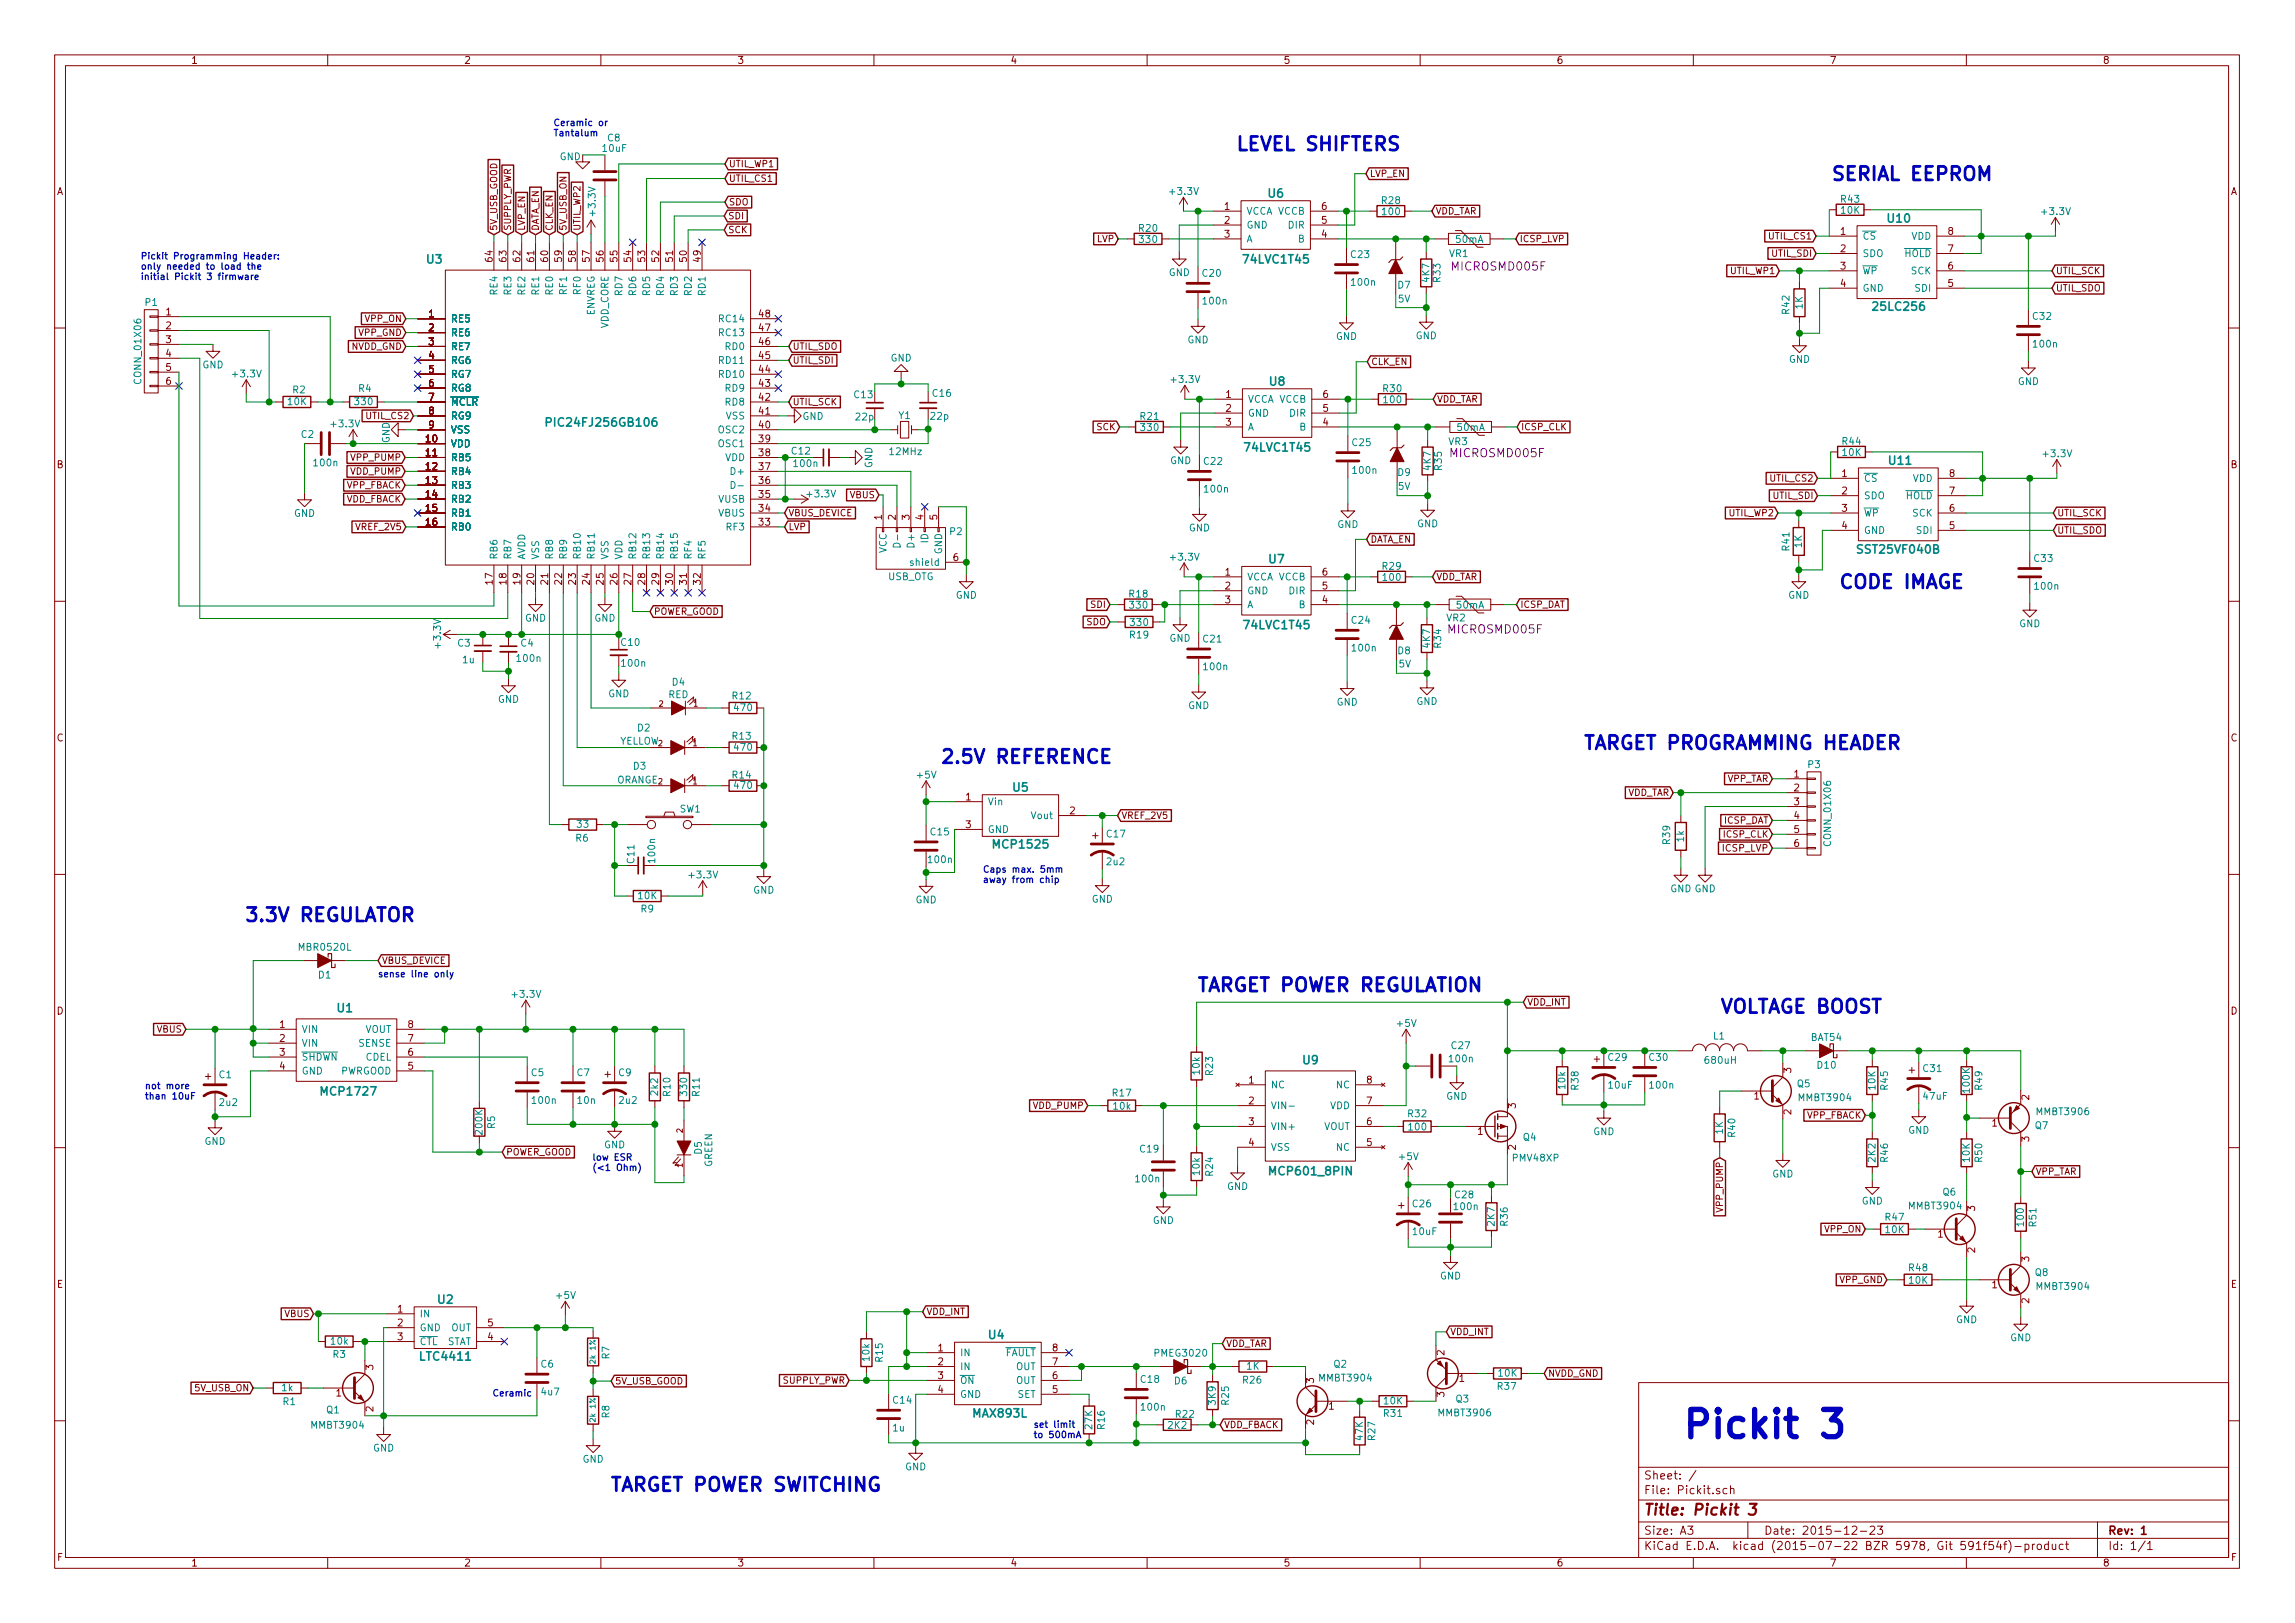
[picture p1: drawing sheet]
<svg xmlns="http://www.w3.org/2000/svg" width="420mm" height="297mm" viewBox="0 0 420 297" stroke-linecap="round" stroke-linejoin="round" font-family="sans-serif">
<defs><g id="words">
<text font-size="7" fill="#0000c2" x="308.4" y="263.2">Pickit 3</text>
<g font-size="3.5" fill="#0000c2">
<text x="226.4" y="27.6">LEVEL SHIFTERS</text>
<text x="335.4" y="33.1">SERIAL EEPROM</text>
<text x="336.8" y="107.7">CODE IMAGE</text>
<text x="290.1" y="137.2">TARGET PROGRAMMING HEADER</text>
<text x="172.3" y="139.7">2.5V REFERENCE</text>
<text x="45" y="168.7">3.3V REGULATOR</text>
<text x="219.3" y="181.5">TARGET POWER REGULATION</text>
<text x="315.1" y="185.5">VOLTAGE BOOST</text>
<text x="111.9" y="273">TARGET POWER SWITCHING</text>
</g>
<text font-size="2.8" fill="#840000" x="301" y="277.3">Title: Pickit 3</text>
<g font-size="2.1" fill="#008484">
<text x="232.2" y="36.2">U6</text>
<text x="345.7" y="40.7">U10</text>
<text x="78.2" y="48.2">U3</text>
<text x="227.8" y="48.2">74LVC1T45</text>
<text x="343.2" y="56.9">25LC256</text>
<text x="232.5" y="70.6">U8</text>
<text x="100.8" y="78.1">PIC24FJ256GB106</text>
<text x="228.1" y="82.6">74LVC1T45</text>
<text x="345.9" y="85.1">U11</text>
<text x="340.3" y="101.3">SST25VF040B</text>
<text x="232.3" y="103.1">U7</text>
<text x="228" y="115.1">74LVC1T45</text>
<text x="185.5" y="144.9">U5</text>
<text x="182.1" y="155.3">MCP1525</text>
<text x="61.8" y="185.3">U1</text>
<text x="238.6" y="194.8">U9</text>
<text x="59" y="200.5">MCP1727</text>
<text x="232.8" y="215.1">MCP601_8PIN</text>
<text x="80.2" y="238.6">U2</text>
<text x="181" y="245.1">U4</text>
<text x="77.1" y="249">LTC4411</text>
<text x="178.2" y="259.4">MAX893L</text>
</g>
<g font-size="2.1" fill="#840084">
<text x="266" y="49.5">MICROSMD005F</text>
<text x="265.7" y="83.7">MICROSMD005F</text>
<text x="265.4" y="115.9">MICROSMD005F</text>
</g>
<g font-size="2.1" fill="#840000">
<text x="301" y="273.5">File: Pickit.sch</text>
<text x="301" y="270.8">Sheet: /</text>
<text x="301" y="280.9">Size: A3</text>
<text x="323" y="280.9">Date: 2015-12-23</text>
<text x="386" y="280.9">Rev: 1</text>
<text x="301" y="283.7">KiCad E.D.A. kicad (2015-07-22 BZR 5978, Git 591f54f)-product</text>
<text x="386" y="283.7">Id: 1/1</text>
</g>
<g font-size="1.8" fill="#840000">
<text x="35" y="11.7">1</text>
<text x="85" y="11.7">2</text>
<text x="135" y="11.7">3</text>
<text x="185" y="11.7">4</text>
<text x="235" y="11.7">5</text>
<text x="285" y="11.7">6</text>
<text x="335" y="11.7">7</text>
<text x="385" y="11.7">8</text>
<text x="10.4" y="35.7">A</text>
<text x="408.4" y="35.7">A</text>
<text x="224.2" y="38.4">1</text>
<text x="224.2" y="40.9">2</text>
<text x="242" y="40.9">5</text>
<text x="242" y="38.4">6</text>
<text x="90.2" y="47.9" transform="rotate(-90 90.2 47.9)">64</text>
<text x="92.7" y="47.9" transform="rotate(-90 92.7 47.9)">63</text>
<text x="95.2" y="47.9" transform="rotate(-90 95.2 47.9)">62</text>
<text x="97.8" y="47.9" transform="rotate(-90 97.8 47.9)">61</text>
<text x="100.3" y="47.9" transform="rotate(-90 100.3 47.9)">60</text>
<text x="102.9" y="47.9" transform="rotate(-90 102.9 47.9)">59</text>
<text x="105.4" y="47.9" transform="rotate(-90 105.4 47.9)">58</text>
<text x="107.9" y="47.9" transform="rotate(-90 107.9 47.9)">57</text>
<text x="110.5" y="47.9" transform="rotate(-90 110.5 47.9)">56</text>
<text x="113" y="47.9" transform="rotate(-90 113 47.9)">55</text>
<text x="115.6" y="47.9" transform="rotate(-90 115.6 47.9)">54</text>
<text x="118.1" y="47.9" transform="rotate(-90 118.1 47.9)">53</text>
<text x="120.6" y="47.9" transform="rotate(-90 120.6 47.9)">52</text>
<text x="123.2" y="47.9" transform="rotate(-90 123.2 47.9)">51</text>
<text x="125.7" y="47.9" transform="rotate(-90 125.7 47.9)">50</text>
<text x="128.3" y="47.9" transform="rotate(-90 128.3 47.9)">49</text>
<text x="224.2" y="43.5">3</text>
<text x="242" y="43.5">4</text>
<text x="337" y="43">1</text>
<text x="337" y="46.1">2</text>
<text x="356.6" y="46.1">7</text>
<text x="356.6" y="43">8</text>
<text x="337" y="49.3">3</text>
<text x="337" y="52.5">4</text>
<text x="356.6" y="52.5">5</text>
<text x="356.6" y="49.3">6</text>
<text x="30.4" y="57.7">1</text>
<text x="78.5" y="58.1">1</text>
<text x="139" y="58.1">48</text>
<text x="30.4" y="60.2">2</text>
<text x="30.4" y="62.8">3</text>
<text x="30.4" y="65.3">4</text>
<text x="78.5" y="60.6">2</text>
<text x="78.5" y="63.2">3</text>
<text x="78.5" y="65.7">4</text>
<text x="139" y="65.7">45</text>
<text x="139" y="63.2">46</text>
<text x="139" y="60.6">47</text>
<text x="30.4" y="67.9">5</text>
<text x="30.4" y="70.4">6</text>
<text x="78.5" y="68.2">5</text>
<text x="78.5" y="70.8">6</text>
<text x="139" y="70.8">43</text>
<text x="139" y="68.2">44</text>
<text x="78.5" y="73.3">7</text>
<text x="78.5" y="75.9">8</text>
<text x="139" y="75.9">41</text>
<text x="139" y="73.3">42</text>
<text x="224.4" y="72.8">1</text>
<text x="224.4" y="75.3">2</text>
<text x="224.4" y="77.9">3</text>
<text x="242.2" y="77.9">4</text>
<text x="242.2" y="75.3">5</text>
<text x="242.2" y="72.8">6</text>
<text x="71.3" y="81.1" transform="rotate(-90 71.3 81.1)">GND</text>
<text x="78" y="80.9">10</text>
<text x="78" y="83.5">11</text>
<text x="78.5" y="78.4">9</text>
<text x="139" y="78.4">40</text>
<text x="139" y="83.5">38</text>
<text x="139" y="80.9">39</text>
<text x="10.4" y="85.7">B</text>
<text x="78" y="86">12</text>
<text x="78" y="88.6">13</text>
<text x="139" y="88.6">36</text>
<text x="139" y="86">37</text>
<text x="337.2" y="87.3">1</text>
<text x="356.9" y="87.3">8</text>
<text x="408.4" y="85.7">B</text>
<text x="78" y="91.1">14</text>
<text x="78" y="93.6">15</text>
<text x="139" y="93.6">34</text>
<text x="139" y="91.1">35</text>
<text x="161.4" y="95.1" transform="rotate(-90 161.4 95.1)">1</text>
<text x="164" y="95.1" transform="rotate(-90 164 95.1)">2</text>
<text x="166.5" y="95.1" transform="rotate(-90 166.5 95.1)">3</text>
<text x="169" y="95.1" transform="rotate(-90 169 95.1)">4</text>
<text x="171.6" y="95.1" transform="rotate(-90 171.6 95.1)">5</text>
<text x="337.2" y="90.5">2</text>
<text x="337.2" y="93.6">3</text>
<text x="356.9" y="93.6">6</text>
<text x="356.9" y="90.5">7</text>
<text x="78" y="96.2">16</text>
<text x="139" y="96.2">33</text>
<text x="337.2" y="96.8">4</text>
<text x="356.9" y="96.8">5</text>
<text x="90.2" y="106.9" transform="rotate(-90 90.2 106.9)">17</text>
<text x="92.7" y="106.9" transform="rotate(-90 92.7 106.9)">18</text>
<text x="95.2" y="106.9" transform="rotate(-90 95.2 106.9)">19</text>
<text x="97.8" y="106.9" transform="rotate(-90 97.8 106.9)">20</text>
<text x="100.3" y="106.9" transform="rotate(-90 100.3 106.9)">21</text>
<text x="102.9" y="106.9" transform="rotate(-90 102.9 106.9)">22</text>
<text x="105.4" y="106.9" transform="rotate(-90 105.4 106.9)">23</text>
<text x="107.9" y="106.9" transform="rotate(-90 107.9 106.9)">24</text>
<text x="110.5" y="106.9" transform="rotate(-90 110.5 106.9)">25</text>
<text x="113" y="106.9" transform="rotate(-90 113 106.9)">26</text>
<text x="115.6" y="106.9" transform="rotate(-90 115.6 106.9)">27</text>
<text x="118.1" y="106.9" transform="rotate(-90 118.1 106.9)">28</text>
<text x="120.6" y="106.9" transform="rotate(-90 120.6 106.9)">29</text>
<text x="123.2" y="106.9" transform="rotate(-90 123.2 106.9)">30</text>
<text x="125.7" y="106.9" transform="rotate(-90 125.7 106.9)">31</text>
<text x="128.3" y="106.9" transform="rotate(-90 128.3 106.9)">32</text>
<text x="174.5" y="102.7">6</text>
<text x="224.3" y="105.3">1</text>
<text x="224.3" y="107.9">2</text>
<text x="242.1" y="107.9">5</text>
<text x="242.1" y="105.3">6</text>
<text x="224.3" y="110.4">3</text>
<text x="242.1" y="110.4">4</text>
<text x="10.4" y="135.7">C</text>
<text x="408.4" y="135.7">C</text>
<text x="328.4" y="142.3">1</text>
<text x="176.8" y="146.5">1</text>
<text x="195.9" y="149">2</text>
<text x="328.4" y="144.8">2</text>
<text x="328.4" y="147.4">3</text>
<text x="328.4" y="149.9">4</text>
<text x="176.8" y="151.5">3</text>
<text x="328.4" y="152.4">5</text>
<text x="328.4" y="155">6</text>
<text x="10.4" y="185.7">D</text>
<text x="408.4" y="185.7">D</text>
<text x="51.2" y="188.1">1</text>
<text x="51.2" y="190.7">2</text>
<text x="74.7" y="190.7">7</text>
<text x="74.7" y="188.1">8</text>
<text x="51.2" y="193.2">3</text>
<text x="51.2" y="195.7">4</text>
<text x="74.7" y="195.7">5</text>
<text x="74.7" y="193.2">6</text>
<text x="327.9" y="196.4" transform="rotate(-90 327.9 196.4)">3</text>
<text x="228.6" y="198.3">1</text>
<text x="228.6" y="202.1">2</text>
<text x="250.2" y="202.1">7</text>
<text x="250.2" y="198.3">8</text>
<text x="277.5" y="202.8" transform="rotate(-90 277.5 202.8)">3</text>
<text x="321.1" y="201.2">1</text>
<text x="327.9" y="204" transform="rotate(-90 327.9 204)">2</text>
<text x="371.5" y="201.3" transform="rotate(-90 371.5 201.3)">2</text>
<text x="228.6" y="205.9">3</text>
<text x="228.6" y="209.7">4</text>
<text x="250.2" y="209.7">5</text>
<text x="250.2" y="205.9">6</text>
<text x="270.5" y="207.7">1</text>
<text x="364.7" y="206.2">1</text>
<text x="371.5" y="208.9" transform="rotate(-90 371.5 208.9)">3</text>
<text x="277.5" y="210.5" transform="rotate(-90 277.5 210.5)">2</text>
<text x="361.6" y="221.6" transform="rotate(-90 361.6 221.6)">3</text>
<text x="354.8" y="226.5">1</text>
<text x="361.6" y="229.2" transform="rotate(-90 361.6 229.2)">2</text>
<text x="371.5" y="230.9" transform="rotate(-90 371.5 230.9)">3</text>
<text x="10.4" y="235.7">E</text>
<text x="364.7" y="235.7">1</text>
<text x="371.5" y="238.5" transform="rotate(-90 371.5 238.5)">2</text>
<text x="408.4" y="235.7">E</text>
<text x="72.8" y="240.2">1</text>
<text x="72.8" y="242.7">2</text>
<text x="72.8" y="245.3">3</text>
<text x="89.3" y="245.3">4</text>
<text x="89.3" y="242.7">5</text>
<text x="68.3" y="250.7" transform="rotate(-90 68.3 250.7)">3</text>
<text x="171.7" y="247.3">1</text>
<text x="171.7" y="249.8">2</text>
<text x="192.7" y="249.8">7</text>
<text x="192.7" y="247.3">8</text>
<text x="264.4" y="248" transform="rotate(-90 264.4 248)">2</text>
<text x="61.5" y="255.6">1</text>
<text x="171.7" y="252.4">3</text>
<text x="171.7" y="254.9">4</text>
<text x="192.7" y="254.9">5</text>
<text x="192.7" y="252.4">6</text>
<text x="240.5" y="253.1" transform="rotate(-90 240.5 253.1)">3</text>
<text x="243.3" y="258">1</text>
<text x="264.4" y="255.7" transform="rotate(-90 264.4 255.7)">3</text>
<text x="267.2" y="252.9">1</text>
<text x="68.3" y="258.3" transform="rotate(-90 68.3 258.3)">2</text>
<text x="240.5" y="260.7" transform="rotate(-90 240.5 260.7)">2</text>
<text x="10.5" y="285.7">F</text>
<text x="35" y="286.7">1</text>
<text x="85" y="286.7">2</text>
<text x="135" y="286.7">3</text>
<text x="185" y="286.7">4</text>
<text x="235" y="286.7">5</text>
<text x="285" y="286.7">6</text>
<text x="335" y="286.7">7</text>
<text x="385" y="286.7">8</text>
<text x="408.5" y="285.7">F</text>
</g>
<g font-size="1.8" fill="#008484">
<text x="102.4" y="29.3">GND</text>
<text x="110.4" y="27.8">10uF</text>
<text x="111.3" y="25.9">C8</text>
<text x="214.3" y="35.6">+3.3V</text>
<text x="109" y="39.3" transform="rotate(-90 109 39.3)">+3.3V</text>
<text x="228.2" y="39.3">VCCA VCCB</text>
<text x="228.2" y="41.8">GND</text>
<text x="235.8" y="41.8">DIR</text>
<text x="253" y="37.3">R28</text>
<text x="253.2" y="39.4">100</text>
<text x="337.1" y="37.1">R43</text>
<text x="337.1" y="39.1">10K</text>
<text x="374" y="39.3">+3.3V</text>
<text x="208.6" y="42.4">R20</text>
<text x="208.7" y="44.4">330</text>
<text x="228.2" y="44.4">A</text>
<text x="237.6" y="44.4">B</text>
<text x="247.4" y="47.2">C23</text>
<text x="265.4" y="47">VR1</text>
<text x="266.6" y="44.4">50mA</text>
<text x="341" y="43.9">CS</text>
<text x="341" y="47">SDO</text>
<text x="348.6" y="47">HOLD</text>
<text x="349.8" y="43.9">VDD</text>
<text x="91.1" y="53.9" transform="rotate(-90 91.1 53.9)">RE4</text>
<text x="93.6" y="53.9" transform="rotate(-90 93.6 53.9)">RE3</text>
<text x="96.1" y="53.9" transform="rotate(-90 96.1 53.9)">RE2</text>
<text x="98.7" y="53.9" transform="rotate(-90 98.7 53.9)">RE1</text>
<text x="101.2" y="53.9" transform="rotate(-90 101.2 53.9)">RE0</text>
<text x="103.8" y="53.8" transform="rotate(-90 103.8 53.8)">RF1</text>
<text x="106.3" y="53.8" transform="rotate(-90 106.3 53.8)">RF0</text>
<text x="113.9" y="54" transform="rotate(-90 113.9 54)">RD7</text>
<text x="116.5" y="54" transform="rotate(-90 116.5 54)">RD6</text>
<text x="119" y="54" transform="rotate(-90 119 54)">RD5</text>
<text x="121.5" y="54" transform="rotate(-90 121.5 54)">RD4</text>
<text x="124.1" y="54" transform="rotate(-90 124.1 54)">RD3</text>
<text x="126.6" y="54" transform="rotate(-90 126.6 54)">RD2</text>
<text x="129.2" y="54" transform="rotate(-90 129.2 54)">RD1</text>
<text x="213.9" y="50.5">GND</text>
<text x="220.2" y="50.6">C20</text>
<text x="247.5" y="52.3">100n</text>
<text x="255.9" y="52.8">D7</text>
<text x="261.7" y="51.6" transform="rotate(-90 261.7 51.6)">4K7</text>
<text x="263.7" y="51.6" transform="rotate(-90 263.7 51.6)">R33</text>
<text x="341" y="50.2">WP</text>
<text x="341" y="53.4">GND</text>
<text x="349.8" y="50.2">SCK</text>
<text x="350.6" y="53.4">SDI</text>
<text x="26.6" y="56">P1</text>
<text x="82.5" y="59">RE5</text>
<text x="108.8" y="57.9" transform="rotate(-90 108.8 57.9)">ENVREG</text>
<text x="131.9" y="59">RC14</text>
<text x="220.3" y="55.7">100n</text>
<text x="256" y="55.3">5V</text>
<text x="327.6" y="57.4" transform="rotate(-90 327.6 57.4)">R42</text>
<text x="330" y="56.5" transform="rotate(-90 330 56.5)">1K</text>
<text x="372.2" y="58.5">C32</text>
<text x="82.5" y="61.5">RE6</text>
<text x="82.5" y="64">RE7</text>
<text x="111.4" y="60.3" transform="rotate(-90 111.4 60.3)">VDD_CORE</text>
<text x="131.9" y="61.5">RC13</text>
<text x="132.9" y="64">RD0</text>
<text x="217.4" y="62.8">GND</text>
<text x="244.6" y="62.2">GND</text>
<text x="259.2" y="62.1">GND</text>
<text x="372.4" y="63.6">100n</text>
<text x="25.9" y="69.9" transform="rotate(-90 25.9 69.9)">CONN_01X06</text>
<text x="37" y="67.4">GND</text>
<text x="42.7" y="69">+3.3V</text>
<text x="53.6" y="72">R2</text>
<text x="65.7" y="71.7">R4</text>
<text x="82.5" y="66.6">RG6</text>
<text x="82.5" y="69.1">RG7</text>
<text x="82.5" y="71.7">RG8</text>
<text x="131.9" y="69.1">RD10</text>
<text x="131.9" y="66.6">RD11</text>
<text x="132.9" y="71.7">RD9</text>
<text x="163" y="66.2">GND</text>
<text x="214.6" y="70.1">+3.3V</text>
<text x="253.3" y="71.7">R30</text>
<text x="327.5" y="66.4">GND</text>
<text x="369.4" y="70.4">GND</text>
<text x="52.7" y="74.1">10K</text>
<text x="65.1" y="74.1">330</text>
<text x="82.5" y="74.2">MCLR</text>
<text x="82.5" y="76.7">RG9</text>
<text x="132.9" y="76.7">VSS</text>
<text x="132.9" y="74.2">RD8</text>
<text x="146.9" y="76.8">GND</text>
<text x="156.4" y="72.9">C13</text>
<text x="156.7" y="76.9">22p</text>
<text x="164.5" y="76.7">Y1</text>
<text x="170.4" y="76.8">22p</text>
<text x="170.8" y="72.6">C16</text>
<text x="208.8" y="76.8">R21</text>
<text x="228.5" y="73.7">VCCA VCCB</text>
<text x="228.5" y="76.2">GND</text>
<text x="236.1" y="76.2">DIR</text>
<text x="253.4" y="73.8">100</text>
<text x="55.2" y="80.1">C2</text>
<text x="60.8" y="78.2">+3.3V</text>
<text x="82.5" y="79.3">VSS</text>
<text x="82.5" y="81.8">VDD</text>
<text x="131.6" y="79.3">OSC2</text>
<text x="131.6" y="81.8">OSC1</text>
<text x="145" y="83.2">C12</text>
<text x="162.9" y="83.3">12MHz</text>
<text x="209" y="78.9">330</text>
<text x="228.5" y="78.8">A</text>
<text x="237.9" y="78.8">B</text>
<text x="247.6" y="81.6">C25</text>
<text x="265.2" y="81.4">VR3</text>
<text x="266.8" y="78.9">50mA</text>
<text x="337.3" y="81.4">R44</text>
<text x="337.3" y="83.4">10K</text>
<text x="374.2" y="83.7">+3.3V</text>
<text x="57.6" y="85.3">100n</text>
<text x="82.5" y="84.4">RB5</text>
<text x="82.5" y="86.9">RB4</text>
<text x="82.5" y="89.4">RB3</text>
<text x="132.7" y="84.4">VDD</text>
<text x="134.1" y="86.9">D+</text>
<text x="145.4" y="85.5">100n</text>
<text x="159.7" y="85.7" transform="rotate(-90 159.7 85.7)">GND</text>
<text x="214.2" y="84.9">GND</text>
<text x="220.4" y="85.1">C22</text>
<text x="247.8" y="86.7">100n</text>
<text x="255.9" y="87.1">D9</text>
<text x="256" y="89.6">5V</text>
<text x="261.9" y="86" transform="rotate(-90 261.9 86)">4K7</text>
<text x="264" y="86" transform="rotate(-90 264 86)">R35</text>
<text x="341.2" y="88.2">CS</text>
<text x="350.1" y="88.2">VDD</text>
<text x="53.8" y="94.6">GND</text>
<text x="82.5" y="92">RB2</text>
<text x="82.5" y="94.5">RB1</text>
<text x="131.5" y="94.5">VBUS</text>
<text x="131.5" y="92">VUSB</text>
<text x="147.9" y="91">+3.3V</text>
<text x="220.6" y="90.1">100n</text>
<text x="341.2" y="91.3">SDO</text>
<text x="341.2" y="94.5">WP</text>
<text x="348.8" y="91.3">HOLD</text>
<text x="350.1" y="94.5">SCK</text>
<text x="82.5" y="97.1">RB0</text>
<text x="133" y="97.1">RF3</text>
<text x="162.3" y="101.3" transform="rotate(-90 162.3 101.3)">VCC</text>
<text x="167.4" y="99.9" transform="rotate(-90 167.4 99.9)">D+</text>
<text x="169.9" y="99.4" transform="rotate(-90 169.9 99.4)">ID</text>
<text x="172.5" y="101.5" transform="rotate(-90 172.5 101.5)">GND</text>
<text x="173.9" y="97.9">P2</text>
<text x="217.6" y="97.2">GND</text>
<text x="244.8" y="96.6">GND</text>
<text x="259.4" y="96.5">GND</text>
<text x="327.6" y="100.7" transform="rotate(-90 327.6 100.7)">R41</text>
<text x="329.9" y="100.2" transform="rotate(-90 329.9 100.2)">1K</text>
<text x="341.2" y="97.7">GND</text>
<text x="350.9" y="97.7">SDI</text>
<text x="91.1" y="102.4" transform="rotate(-90 91.1 102.4)">RB6</text>
<text x="93.6" y="102.4" transform="rotate(-90 93.6 102.4)">RB7</text>
<text x="96.1" y="102.4" transform="rotate(-90 96.1 102.4)">AVDD</text>
<text x="98.7" y="102.4" transform="rotate(-90 98.7 102.4)">VSS</text>
<text x="101.2" y="102.4" transform="rotate(-90 101.2 102.4)">RB8</text>
<text x="103.8" y="102.4" transform="rotate(-90 103.8 102.4)">RB9</text>
<text x="106.3" y="102.4" transform="rotate(-90 106.3 102.4)">RB10</text>
<text x="108.8" y="102.4" transform="rotate(-90 108.8 102.4)">RB11</text>
<text x="111.4" y="102.4" transform="rotate(-90 111.4 102.4)">VSS</text>
<text x="113.9" y="102.4" transform="rotate(-90 113.9 102.4)">VDD</text>
<text x="116.5" y="102.4" transform="rotate(-90 116.5 102.4)">RB12</text>
<text x="119" y="102.4" transform="rotate(-90 119 102.4)">RB13</text>
<text x="121.5" y="102.4" transform="rotate(-90 121.5 102.4)">RB14</text>
<text x="124.1" y="102.4" transform="rotate(-90 124.1 102.4)">RB15</text>
<text x="126.6" y="102.4" transform="rotate(-90 126.6 102.4)">RF4</text>
<text x="129.2" y="102.4" transform="rotate(-90 129.2 102.4)">RF5</text>
<text x="162.5" y="106.2">USB_OTG</text>
<text x="167" y="103.5">shield</text>
<text x="214.5" y="102.6">+3.3V</text>
<text x="228.3" y="106.2">VCCA VCCB</text>
<text x="253.1" y="104.3">R29</text>
<text x="253.3" y="106.3">100</text>
<text x="372.5" y="102.8">C33</text>
<text x="372.6" y="107.9">100n</text>
<text x="96.1" y="113.8">GND</text>
<text x="108.8" y="113.8">GND</text>
<text x="175" y="109.6">GND</text>
<text x="206.8" y="109.3">R18</text>
<text x="206.9" y="111.4">330</text>
<text x="228.3" y="108.7">GND</text>
<text x="228.3" y="111.3">A</text>
<text x="236" y="108.7">DIR</text>
<text x="237.7" y="111.3">B</text>
<text x="264.8" y="113.7">VR2</text>
<text x="266.7" y="111.4">50mA</text>
<text x="327.4" y="109.6">GND</text>
<text x="80.7" y="118.4" transform="rotate(-90 80.7 118.4)">+3.3V</text>
<text x="83.8" y="118.3">C3</text>
<text x="95.4" y="118.3">C4</text>
<text x="113.8" y="118.2">C10</text>
<text x="206.9" y="116.8">R19</text>
<text x="207.1" y="114.5">330</text>
<text x="214.1" y="117.4">GND</text>
<text x="220.3" y="117.6">C21</text>
<text x="247.5" y="114.1">C24</text>
<text x="247.6" y="119.2">100n</text>
<text x="255.9" y="119.7">D8</text>
<text x="261.8" y="118.5" transform="rotate(-90 261.8 118.5)">4K7</text>
<text x="263.8" y="118.5" transform="rotate(-90 263.8 118.5)">R34</text>
<text x="369.6" y="114.8">GND</text>
<text x="84.7" y="121.4">1u</text>
<text x="94.7" y="121.1">100n</text>
<text x="113.9" y="122">100n</text>
<text x="123.1" y="125.5">D4</text>
<text x="220.5" y="122.6">100n</text>
<text x="256.1" y="122.1">5V</text>
<text x="91.1" y="128.6">GND</text>
<text x="111.3" y="127.6">GND</text>
<text x="122.3" y="127.7">RED</text>
<text x="134.1" y="128">R12</text>
<text x="134.5" y="130.1">470</text>
<text x="217.5" y="129.8">GND</text>
<text x="244.7" y="129.1">GND</text>
<text x="259.3" y="129">GND</text>
<text x="113.3" y="136.3">YELLOW</text>
<text x="116.7" y="133.8">D2</text>
<text x="134.1" y="135.3">R13</text>
<text x="134.5" y="137.4">470</text>
<text x="112.8" y="143.4">ORANGE</text>
<text x="116" y="140.8">D3</text>
<text x="134.1" y="142.5">R14</text>
<text x="167.9" y="142.5">+5V</text>
<text x="331" y="140.5">P3</text>
<text x="124.5" y="148.7">SW1</text>
<text x="134.5" y="144.4">470</text>
<text x="180.8" y="147.4">Vin</text>
<text x="188.8" y="149.9">Vout</text>
<text x="105.4" y="154">R6</text>
<text x="105.7" y="151.5">33</text>
<text x="170.4" y="152.9">C15</text>
<text x="180.8" y="152.4">GND</text>
<text x="202.7" y="153.2">C17</text>
<text x="305.7" y="154.4" transform="rotate(-90 305.7 154.4)">R39</text>
<text x="308.3" y="154" transform="rotate(-90 308.3 154)">1k</text>
<text x="335.2" y="154.5" transform="rotate(-90 335.2 154.5)">CONN_01X06</text>
<text x="116.1" y="157.9" transform="rotate(-90 116.1 157.9)">C11</text>
<text x="119.9" y="157.7" transform="rotate(-90 119.9 157.7)">100n</text>
<text x="126.3" y="160.7">+3.3V</text>
<text x="170.1" y="157.9">100n</text>
<text x="202.7" y="158.3">2u2</text>
<text x="116.9" y="164.6">10K</text>
<text x="117.4" y="167">R9</text>
<text x="137.9" y="163.5">GND</text>
<text x="167.6" y="165.3">GND</text>
<text x="199.8" y="165.2">GND</text>
<text x="305.8" y="163.3">GND GND</text>
<text x="54.9" y="174">MBR0520L</text>
<text x="58.3" y="179.1">D1</text>
<text x="93.9" y="182.6">+3.3V</text>
<text x="55.2" y="189">VIN</text>
<text x="55.2" y="191.6">VIN</text>
<text x="65.6" y="191.6">SENSE</text>
<text x="66.7" y="189">VOUT</text>
<text x="255.8" y="187.9">+5V</text>
<text x="265.8" y="192">C27</text>
<text x="313.7" y="190.2">L1</text>
<text x="331.6" y="190.5">BAT54</text>
<text x="40.1" y="197.3">C1</text>
<text x="55.2" y="194.1">SHDWN</text>
<text x="55.2" y="196.6">GND</text>
<text x="62.1" y="196.6">PWRGOOD</text>
<text x="66.8" y="194.1">CDEL</text>
<text x="97.3" y="196.9">C5</text>
<text x="105.7" y="196.9">C7</text>
<text x="113.3" y="196.9">C9</text>
<text x="219.6" y="196.6" transform="rotate(-90 219.6 196.6)">10k</text>
<text x="222" y="196.7" transform="rotate(-90 222 196.7)">R23</text>
<text x="265.4" y="194.4">100n</text>
<text x="294.5" y="194.1">C29</text>
<text x="302" y="194.1">C30</text>
<text x="312.3" y="194.7">680uH</text>
<text x="332.8" y="195.6">D10</text>
<text x="352.1" y="196.2">C31</text>
<text x="40.3" y="202.4">2u2</text>
<text x="97.5" y="202">100n</text>
<text x="105.8" y="202">10n</text>
<text x="113.4" y="202">2u2</text>
<text x="120.4" y="200.4" transform="rotate(-90 120.4 200.4)">2k2</text>
<text x="122.7" y="200.5" transform="rotate(-90 122.7 200.5)">R10</text>
<text x="125.8" y="200.4" transform="rotate(-90 125.8 200.4)">330</text>
<text x="128.1" y="200.5" transform="rotate(-90 128.1 200.5)">R11</text>
<text x="203.7" y="200.6">R17</text>
<text x="203.9" y="203.1">10k</text>
<text x="232.7" y="199.2">NC</text>
<text x="232.7" y="203">VIN-</text>
<text x="243.4" y="203">VDD</text>
<text x="244.6" y="199.2">NC</text>
<text x="264.7" y="201.3">GND</text>
<text x="286.6" y="199.2" transform="rotate(-90 286.6 199.2)">10k</text>
<text x="289" y="199.4" transform="rotate(-90 289 199.4)">R38</text>
<text x="294.5" y="199.2">10uF</text>
<text x="302.1" y="199.2">100n</text>
<text x="329" y="199">Q5</text>
<text x="329.5" y="201.5">MMBT3904</text>
<text x="343.3" y="199.4" transform="rotate(-90 343.3 199.4)">10K</text>
<text x="345.6" y="199.4" transform="rotate(-90 345.6 199.4)">R45</text>
<text x="352.2" y="201.3">47uF</text>
<text x="360.6" y="199.9" transform="rotate(-90 360.6 199.9)">100K</text>
<text x="362.9" y="199.4" transform="rotate(-90 362.9 199.4)">R49</text>
<text x="37.4" y="209.5">GND</text>
<text x="88.3" y="207.5" transform="rotate(-90 88.3 207.5)">200K</text>
<text x="90.6" y="206.5" transform="rotate(-90 90.6 206.5)">R5</text>
<text x="232.7" y="206.8">VIN+</text>
<text x="242.2" y="206.8">VOUT</text>
<text x="257.8" y="204.5">R32</text>
<text x="258" y="206.9">100</text>
<text x="278.9" y="208.7">Q4</text>
<text x="291.7" y="207.7">GND</text>
<text x="315.4" y="207.5" transform="rotate(-90 315.4 207.5)">1K</text>
<text x="317.7" y="208" transform="rotate(-90 317.7 208)">R40</text>
<text x="349.3" y="207.5">GND</text>
<text x="372.6" y="206.6">Q7</text>
<text x="373" y="204.1">MMBT3906</text>
<text x="110.6" y="210.1">GND</text>
<text x="128.5" y="211.2" transform="rotate(-90 128.5 211.2)">D5</text>
<text x="130.4" y="213.6" transform="rotate(-90 130.4 213.6)">GREEN</text>
<text x="208.8" y="210.9">C19</text>
<text x="219.6" y="215" transform="rotate(-90 219.6 215)">10k</text>
<text x="222" y="215.1" transform="rotate(-90 222 215.1)">R24</text>
<text x="232.7" y="210.6">VSS</text>
<text x="244.6" y="210.6">NC</text>
<text x="256.2" y="212.3">+5V</text>
<text x="277.1" y="212.6">PMV48XP</text>
<text x="324.4" y="215.5">GND</text>
<text x="343.3" y="212.6" transform="rotate(-90 343.3 212.6)">2K2</text>
<text x="345.6" y="212.6" transform="rotate(-90 345.6 212.6)">R46</text>
<text x="360.6" y="212.6" transform="rotate(-90 360.6 212.6)">10K</text>
<text x="362.9" y="212.6" transform="rotate(-90 362.9 212.6)">R50</text>
<text x="208" y="216.4">100n</text>
<text x="224.6" y="217.8">GND</text>
<text x="258.7" y="220.9">C26</text>
<text x="266.3" y="221.4">100n</text>
<text x="266.4" y="219.3">C28</text>
<text x="340.8" y="220.4">GND</text>
<text x="349.7" y="221.3">MMBT3904</text>
<text x="355.7" y="218.8">Q6</text>
<text x="211" y="224">GND</text>
<text x="258.7" y="226">10uF</text>
<text x="273.6" y="224.3" transform="rotate(-90 273.6 224.3)">2K7</text>
<text x="276" y="224.3" transform="rotate(-90 276 224.3)">R36</text>
<text x="345.2" y="223.4">R47</text>
<text x="345.2" y="225.7">10K</text>
<text x="370.5" y="224.3" transform="rotate(-90 370.5 224.3)">100</text>
<text x="372.8" y="224.4" transform="rotate(-90 372.8 224.4)">R51</text>
<text x="349.5" y="232.6">R48</text>
<text x="372.6" y="233.5">Q8</text>
<text x="101.9" y="237.7">+5V</text>
<text x="263.6" y="234.1">GND</text>
<text x="349.5" y="234.9">10K</text>
<text x="373" y="236.1">MMBT3904</text>
<text x="76.8" y="241.1">IN</text>
<text x="76.8" y="243.6">GND</text>
<text x="82.5" y="243.6">OUT</text>
<text x="358.1" y="242.1">GND</text>
<text x="368" y="245.5">GND</text>
<text x="60.6" y="246.1">10k</text>
<text x="61" y="248.5">R3</text>
<text x="76.8" y="246.2">CTL</text>
<text x="81.6" y="246.2">STAT</text>
<text x="99.1" y="250.3">C6</text>
<text x="111.6" y="248.7" transform="rotate(-90 111.6 248.7)">R7</text>
<text x="159.2" y="249" transform="rotate(-90 159.2 249)">10k</text>
<text x="161.6" y="249.2" transform="rotate(-90 161.6 249.2)">R15</text>
<text x="175.8" y="248.2">IN</text>
<text x="175.8" y="250.7">IN</text>
<text x="183.8" y="248.2">FAULT</text>
<text x="185.9" y="250.7">OUT</text>
<text x="211.6" y="248.3">PMEG3020</text>
<text x="228.2" y="250.7">1K</text>
<text x="244.2" y="250.3">Q2</text>
<text x="274.3" y="251.9">10K</text>
<text x="51.6" y="254.6">1k</text>
<text x="51.8" y="257.1">R1</text>
<text x="99.2" y="255.4">4u7</text>
<text x="163.6" y="256.9">C14</text>
<text x="175.8" y="253.3">ON</text>
<text x="175.8" y="255.8">GND</text>
<text x="185.9" y="253.3">OUT</text>
<text x="186.2" y="255.8">SET</text>
<text x="208.9" y="253.1">C18</text>
<text x="215" y="253.4">D6</text>
<text x="222.6" y="257.1" transform="rotate(-90 222.6 257.1)">3K9</text>
<text x="225" y="257.1" transform="rotate(-90 225 257.1)">R25</text>
<text x="227.6" y="253.2">R26</text>
<text x="241.7" y="252.8">MMBT3904</text>
<text x="253.4" y="257">10K</text>
<text x="266.5" y="256.7">Q3</text>
<text x="274.2" y="254.3">R37</text>
<text x="57.2" y="261.5">MMBT3904</text>
<text x="59.8" y="258.7">Q1</text>
<text x="111.6" y="259.5" transform="rotate(-90 111.6 259.5)">R8</text>
<text x="163.5" y="262">1u</text>
<text x="199.9" y="261.5" transform="rotate(-90 199.9 261.5)">27K</text>
<text x="202.2" y="261.5" transform="rotate(-90 202.2 261.5)">R16</text>
<text x="209" y="258.2">100n</text>
<text x="213.9" y="261.5">2K2</text>
<text x="215.3" y="259.4">R22</text>
<text x="249.5" y="263.5" transform="rotate(-90 249.5 263.5)">47K</text>
<text x="251.8" y="263.5" transform="rotate(-90 251.8 263.5)">R27</text>
<text x="253.4" y="259.3">R31</text>
<text x="263.5" y="259.2">MMBT3906</text>
<text x="68.3" y="265.6">GND</text>
<text x="106.6" y="267.7">GND</text>
<text x="165.7" y="269.1">GND</text>
</g>
<g font-size="1.7" fill="#0000c2">
<text x="101.3" y="23">Ceramic or</text>
<text x="101.3" y="24.9">Tantalum</text>
<text x="25.8" y="47.5">Pickit Programming Header:</text>
<text x="25.8" y="49.3">only needed to load the</text>
<text x="25.8" y="51.2">initial Pickit 3 firmware</text>
<text x="180" y="159.7">Caps max. 5mm</text>
<text x="180" y="161.6">away from chip</text>
<text x="69.2" y="178.9">sense line only</text>
<text x="26.5" y="199.3">not more</text>
<text x="26.5" y="201.2">than 10uF</text>
<text x="108.5" y="212.4">low ESR</text>
<text x="108.5" y="214.3">(&lt;1 Ohm)</text>
<text x="90.2" y="255.6">Ceramic</text>
<text x="189.2" y="261.3">set limit</text>
<text x="189.2" y="263.2">to 500mA</text>
</g>
<g font-size="1.7" fill="#840000">
<text x="133.5" y="33.3">UTIL_CS1</text>
<text x="133.5" y="30.6">UTIL_WP1</text>
<text x="250.8" y="32.4">LVP_EN</text>
<text x="133.3" y="40.1">SDI</text>
<text x="133.5" y="37.6">SDO</text>
<text x="262.9" y="39.2">VDD_TAR</text>
<text x="91" y="42.2" transform="rotate(-90 91 42.2)">5V_USB_GOOD</text>
<text x="93.5" y="42.2" transform="rotate(-90 93.5 42.2)">SUPPLY_PWR</text>
<text x="96.1" y="42.2" transform="rotate(-90 96.1 42.2)">LVP_EN</text>
<text x="98.6" y="42.2" transform="rotate(-90 98.6 42.2)">DATA_EN</text>
<text x="101.2" y="42.2" transform="rotate(-90 101.2 42.2)">CLK_EN</text>
<text x="103.7" y="42.2" transform="rotate(-90 103.7 42.2)">5V_USB_ON</text>
<text x="106.2" y="42.2" transform="rotate(-90 106.2 42.2)">UTIL_WP2</text>
<text x="133.3" y="42.7">SCK</text>
<text x="200.8" y="44.3">LVP</text>
<text x="278.2" y="44.3">ICSP_LVP</text>
<text x="323.9" y="43.8">UTIL_CS1</text>
<text x="324.4" y="47">UTIL_SDI</text>
<text x="316.8" y="50.2">UTIL_WP1</text>
<text x="376.4" y="50.2">UTIL_SCK</text>
<text x="376.4" y="53.3">UTIL_SDO</text>
<text x="66.8" y="58.9">VPP_ON</text>
<text x="64.2" y="64">NVDD_GND</text>
<text x="65.6" y="61.5">VPP_GND</text>
<text x="145.1" y="64">UTIL_SDO</text>
<text x="145.1" y="66.5">UTIL_SDI</text>
<text x="251.1" y="66.8">CLK_EN</text>
<text x="67.1" y="76.7">UTIL_CS2</text>
<text x="145.1" y="74.2">UTIL_SCK</text>
<text x="263.1" y="73.6">VDD_TAR</text>
<text x="200.7" y="78.7">SCK</text>
<text x="278.5" y="78.7">ICSP_CLK</text>
<text x="63.4" y="89.4">VPP_FBACK</text>
<text x="64.2" y="86.9">VDD_PUMP</text>
<text x="64.4" y="84.3">VPP_PUMP</text>
<text x="324.2" y="88.1">UTIL_CS2</text>
<text x="63.2" y="91.9">VDD_FBACK</text>
<text x="144.4" y="94.5">VBUS_DEVICE</text>
<text x="155.5" y="91.2">VBUS</text>
<text x="316.5" y="94.5">UTIL_WP2</text>
<text x="324.6" y="91.3">UTIL_SDI</text>
<text x="376.7" y="94.5">UTIL_SCK</text>
<text x="65.3" y="97">VREF_2V5</text>
<text x="144.4" y="97">LVP</text>
<text x="250.9" y="99.3">DATA_EN</text>
<text x="376.7" y="97.6">UTIL_SDO</text>
<text x="263" y="106.2">VDD_TAR</text>
<text x="119.7" y="112.5">POWER_GOOD</text>
<text x="199.7" y="111.2">SDI</text>
<text x="278.4" y="111.2">ICSP_DAT</text>
<text x="198.9" y="114.4">SDO</text>
<text x="316.1" y="143.1">VPP_TAR</text>
<text x="205.3" y="149.8">VREF_2V5</text>
<text x="297.7" y="145.7">VDD_TAR</text>
<text x="315.3" y="155.8">ICSP_LVP</text>
<text x="315.5" y="150.7">ICSP_DAT</text>
<text x="315.5" y="153.3">ICSP_CLK</text>
<text x="70" y="176.4">VBUS_DEVICE</text>
<text x="279.6" y="184">VDD_INT</text>
<text x="28.7" y="189">VBUS</text>
<text x="189.2" y="202.9">VDD_PUMP</text>
<text x="330.7" y="204.7">VPP_FBACK</text>
<text x="92.7" y="211.4">POWER_GOOD</text>
<text x="372.7" y="215">VPP_TAR</text>
<text x="315.4" y="221.7" transform="rotate(-90 315.4 221.7)">VPP_PUMP</text>
<text x="334" y="225.5">VPP_ON</text>
<text x="336.8" y="234.8">VPP_GND</text>
<text x="52" y="241">VBUS</text>
<text x="169.6" y="240.7">VDD_INT</text>
<text x="265.5" y="244.3">VDD_INT</text>
<text x="224.5" y="246.5">VDD_TAR</text>
<text x="283.4" y="252">NVDD_GND</text>
<text x="35.7" y="254.6">5V_USB_ON</text>
<text x="112.6" y="253.4">5V_USB_GOOD</text>
<text x="143.3" y="253.2">SUPPLY_PWR</text>
<text x="224.1" y="261.4">VDD_FBACK</text>
</g>
<g font-size="1.4" fill="#840000">
<text x="120.6" y="129.3">2</text>
<text x="127" y="129.3">1</text>
<text x="120.5" y="136.6">2</text>
<text x="126.9" y="136.6">1</text>
<text x="120.5" y="143.5">2</text>
<text x="126.9" y="143.5">1</text>
<text x="125" y="207.3" transform="rotate(-90 125 207.3)">2</text>
<text x="125" y="213.7" transform="rotate(-90 125 213.7)">1</text>
</g>
<g font-size="1.4" fill="#008484">
<text x="109" y="249.4" transform="rotate(-90 109 249.4)">2k 1%</text>
<text x="109" y="260" transform="rotate(-90 109 260)">2k 1%</text>
</g>
</g></defs>
<g fill="none" stroke="#840000" stroke-width=".18">
<path d="M10 10h400v277h-400zM12 12h396v273.1h-396zM60 10v2M110 10v2M160 10v2M210 10v2M260 10v2M310 10v2M360 10v2M106.7 28.4v1.2h1.2l-1.2 1.3-1.3-1.3h1.3M110.7 28.4v2.8M110.7 33.2v2.8"/>
<path d="M216.7 36.1l-.8 1.3M216.7 36.1v2.5M216.7 36.1l.7 1.3M222.1 38.6h5.1M227.2 36.7h12.7v8.9h-12.7zM239.9 38.6h5.1M250.8 38.6h1.3M257.2 38.6h1.2M334.9 38.4h1.3M341.2 38.4h1.3M376.3 39.8l-.8 1.3M376.3 39.8v2.5"/>
<path d="M376.3 39.8l.8 1.3M26.4 56.7h2.6v15.2h-2.6zM27.4 57.8h1.6v.3h-1.6zM29 57.9h3.8M76.5 58.3h5M81.5 49.4h55.9v54h-55.9zM90.4 44.4v5M93 44.4v5M95.5 44.4v5M98 44.4v5M100.6 44.4v5M103.1 44.4v5"/>
<path d="M105.7 44.4v5M108.2 40.3v2.5M108.2 44.4v5M108.2 40.3l.8 1.3M108.2 40.3l-.8 1.3M110.7 44.4v5M113.3 44.4v5M115.8 44.4v5M118.4 44.4v5M120.9 44.4v5M123.4 44.4v5M126 44.4v5"/>
<path d="M128.5 44.4v5M137.4 58.3h5.1M206.4 43.7h1.2M212.7 43.7h1.3M215.9 46.1v1.3h1.3l-1.3 1.3-1.3-1.3h1.3M219.3 58.5v1.2h1.3l-1.3 1.3-1.2-1.3h1.2M219.3 48.8v2.8M219.3 53.6v2.8M222.1 41.2h5.1M222.1 43.7h5.1M239.9 41.2h5.1M239.9 43.7h5.1"/>
<path d="M246.5 57.8v1.3h1.3l-1.3 1.3-1.3-1.3h1.3M246.5 45.4v2.8M246.5 50.2v2.8M255.5 43.7v3.8M255.5 50.1v3.8M261.1 57.7v1.3h1.3l-1.3 1.2-1.3-1.2h1.3M261.1 46.1v1.3M261.1 52.5v1.3M262.6 43.7h2.6M265.2 42.7h7.6v2h-7.6zM266.4 42.2h1.1l3 3h1M272.8 43.7h2.5"/>
<path d="M329.4 51.6v1.3M329.4 57.9v1.3M334.9 43.2h5.1M334.9 46.4h5.1M334.9 49.6h5.1M334.9 52.7h5.1M340 41.3h14.6v13.3h-14.6zM354.6 43.2h5.1M354.6 46.4h5.1M354.6 49.6h5.1M354.6 52.7h5.1M371.3 56.7v2.8"/>
<path d="M10 60h2M27.4 70.5h1.6v.3h-1.6zM27.4 68h1.6v.2h-1.6zM27.4 65.4h1.6v.3h-1.6zM27.4 62.9h1.6v.3h-1.6zM27.4 60.4h1.6v.2h-1.6zM29 60.5h3.8M29 63h3.8M29 65.6h3.8M29 68.1h3.8M29 70.6h3.8M39 63v1.3h1.3l-1.3 1.3-1.3-1.3h1.3"/>
<path d="M45.1 69.5l-.8 1.3M45.1 69.5v2.5M45.1 69.5l.7 1.3M50.5 73.6h1.3M56.9 73.6h1.3M62.7 73.6h1.3M64.6 78.6l-.7 1.3M64.6 78.6v2.6M64.6 78.6l.8 1.3M69.1 73.6h1.3M72.9 78.6v-1.2l-1.3 1.2 1.3 1.3v-1.3h1.3M76.5 60.9h5"/>
<path d="M76.5 63.4h5M76.5 65.9h5M76.5 68.5h5M76.5 71h5M76.5 73.6h5M76.5 76.1h5M76.5 78.6h5M137.4 60.9h5.1M137.4 63.4h5.1M137.4 65.9h5.1M137.4 68.5h5.1M137.4 71h5.1"/>
<path d="M137.4 73.6h5.1M137.4 76.1h5.1M137.4 78.6h5.1M144.1 76.1h1.3v-1.3l1.3 1.3-1.3 1.3v-1.3M160.1 71.7v1.9M160.1 74.7v2M163.1 78.6h1.2M164.3 77.9v1.5M164.8 77.1h1.6v3.1h-1.6zM165 68h1.2l-1.2-1.3-1.3 1.3h1.3v1.3M166.9 78.6h1.2M166.9 77.9v1.5"/>
<path d="M169.9 71.7v1.9M169.9 74.7v2M206.6 78.1h1.3M213 78.1h1.2M216.9 70.5l-.7 1.3M216.9 70.5v2.6M216.9 70.5l.8 1.3M222.4 73.1h5.1M222.4 75.6h5.1M222.4 78.1h5.1M227.5 71.2h12.7v8.8h-12.7zM240.2 73.1h5"/>
<path d="M240.2 75.6h5M240.2 78.1h5M246.8 79.8v2.8M251.1 73.1h1.2M255.8 78.1v3.9M257.4 73.1h1.3M262.9 78.1h2.5M265.4 77.1h7.6v2.1h-7.6zM266.7 76.6h1l3.1 3.1h1M273 78.1h2.6M329.4 62v1.3h1.3l-1.3 1.3-1.2-1.3h1.2M371.3 66.1v1.2h1.3l-1.3 1.3-1.2-1.3h1.2"/>
<path d="M371.3 61.5v2.8M408 60h2M55.8 90.2v1.3h1.2l-1.2 1.2-1.3-1.2h1.3M55.8 81.2h2.7M60.6 81.2h2.8M76.5 81.2h5M76.5 83.7h5M76.5 86.3h5M76.5 88.8h5M76.5 96.4h5M76.5 91.3h5M76.5 93.9h5"/>
<path d="M137.4 81.2h5.1M137.4 83.7h5.1M137.4 86.3h5.1M137.4 88.8h5.1M137.4 96.4h5.1M137.4 91.3h5.1M137.4 93.9h5.1M145.4 91.3h2.6M146.7 90.6l1.3 .7M148 91.3l-1.3 .8M148.7 83.7h1.9M151.8 83.7h2"/>
<path d="M155.3 83.7h1.3v-1.2l1.3 1.2-1.3 1.3v-1.3M160.4 96.6h12.7v7.6h-12.7zM161.5 96.6h.3v.7h-.3zM161.7 92.7v3.9M164.1 96.6h.2v.7h-.2zM164.2 92.7v3.9M166.6 96.6h.3v.7h-.3zM166.8 92.7v3.9M169.2 96.6h.2v.7h-.2zM169.3 92.7v3.9M171.7 96.6h.3v.7h-.3zM171.8 92.7v3.9"/>
<path d="M216.2 80.6v1.2h1.2l-1.2 1.3-1.3-1.3h1.3M219.6 92.9v1.2h1.3l-1.3 1.3-1.3-1.3h1.3M219.6 83.2v2.8M219.6 88v2.8M246.8 92.2v1.3h1.2l-1.2 1.3-1.3-1.3h1.3M246.8 84.6v2.8M255.8 84.5v3.8M261.4 92.1v1.3h1.2l-1.2 1.3-1.3-1.3h1.3M261.4 80.6v1.2M261.4 86.9v1.3M329.3 95.3v1.3M335.2 93.9h5"/>
<path d="M335.2 87.5h5M335.2 90.7h5M335.2 97.1h5M335.2 82.7h1.2M340.2 85.6h14.6v13.4h-14.6zM341.5 82.7h1.3M354.8 93.9h5.1M354.8 87.5h5.1M354.8 90.7h5.1M354.8 97.1h5.1M376.6 84.1l-.8 1.3M376.6 84.1v2.6"/>
<path d="M376.6 84.1l.7 1.3M10 110h2M81.2 116.1l1.2 .8M81.2 116.1h2.5M82.4 115.4l-1.2 .7M88.4 116.1v1.9M88.4 119.2v2M90.4 103.4v5.1M93 103.4v5.1M93.1 116.2v1.9M93.1 119.3v2M95.5 103.4v5.1"/>
<path d="M98 109.4v1.3h1.3l-1.3 1.2-1.2-1.2h1.2M98 103.4v5.1M100.6 103.4v5.1M103.1 103.4v5.1M105.7 103.4v5.1M108.2 103.4v5.1M110.7 109.4v1.3h1.3l-1.3 1.2-1.2-1.2h1.2M110.7 103.4v5.1M113.3 103.4v5.1M113.3 119.9v2.1M115.8 103.4v5.1M118.4 103.4v5.1"/>
<path d="M120.9 103.4v5.1M123.4 103.4v5.1M126 103.4v5.1M128.5 103.4v5.1M173.1 102.9h3.8M176.9 105.2v1.3h1.3l-1.3 1.2-1.3-1.2h1.3M204.6 110.7h1.3M204.7 113.8h1.3M210.9 110.7h1.3M211.1 113.8h1.2M216 113.1v1.2h1.3l-1.3 1.3-1.2-1.3h1.2M216.8 103l-.8 1.3"/>
<path d="M216.8 103v2.6M216.8 103l.8 1.3M219.5 115.7v2.8M222.2 105.6h5.1M222.2 108.1h5.1M222.2 110.7h5.1M227.3 103.7h12.7v8.9h-12.7zM240 105.6h5.1M240 108.1h5.1M240 110.7h5.1M246.6 112.3v2.8M246.6 117.1v2.8"/>
<path d="M251 105.6h1.2M255.7 110.7v3.8M255.7 117v3.8M257.3 105.6h1.3M261.2 113.1v1.2M261.2 119.4v1.3M262.8 110.7h2.5M265.3 109.6h7.6v2.1h-7.6zM266.6 109.1h1l3 3.1h1.1M272.9 110.7h2.6M329.3 105.2v1.3h1.3l-1.3 1.2-1.3-1.2h1.3M329.3 101.6v1.3"/>
<path d="M371.6 110.4v1.3h1.3l-1.3 1.2-1.3-1.2h1.3M371.6 101v2.8M371.6 105.8v2.8M408 110h2M93.1 124.2v1.3h1.3l-1.3 1.3-1.3-1.3h1.3M113.3 123.2v1.3h1.3l-1.3 1.3-1.3-1.3h1.3M119 136.8h3.8M119.1 129.6h3.8M125.3 135.5v2.6M125.3 136.8h3.9M125.5 128.3v2.5M125.5 129.6h3.8"/>
<path d="M126.7 135.4l.2-.6-1.2 1M126.9 128.2l.1-.7-1.1 1.1M127.1 135.8l.2-.6-1.2 1M127.3 128.6l.1-.7-1.2 1M132.2 129.6h1.3M132.2 136.8h1.3M138.6 129.6h1.2M138.6 136.8h1.2M219.5 125.4v1.3h1.2l-1.2 1.2-1.3-1.2h1.3M219.5 120.6v2.8M246.6 124.8v1.2h1.3l-1.3 1.3-1.2-1.3h1.2M261.2 124.6v1.3h1.3l-1.3 1.3-1.2-1.3h1.2"/>
<path d="M102.9 150.9h1.2M109.2 150.9h1.3M114.9 150.9h3.6M117.9 158.4h2M118.2 149.4h8.7v.2h-8.7zM119 143.8h3.8M121.5 149.4l.3-.8h1.5l.3 .8M125.3 142.5v2.6M125.3 143.8h3.9M126.6 150.9h3.6M126.7 142.4l.2-.6-1.2 1M127.1 142.8l.2-.7-1.2 1.1"/>
<path d="M132.2 143.8h1.3M138.6 143.8h1.2M139.8 159.2v1.2h1.3l-1.3 1.3-1.2-1.3h1.2M169.5 142.9l-.7 1.3M169.5 142.9v2.6M169.5 151v2.8M169.5 155.9v2.8M169.5 142.9l.8 1.3M174.8 146.7h5M174.8 151.8h5M179.8 145.5h14v7.6h-14zM193.8 149.3h5.1"/>
<path d="M200 152.9h1M200.5 152.4v1.1M201.8 151.4v2.8M201.8 155.7v3.3M307.7 158.9v1.3h1.3l-1.3 1.3-1.2-1.3h1.2M307.7 149.3v1.2M307.7 155.6v1.3M312.2 158.9v1.3h1.2l-1.2 1.3-1.3-1.3h1.3M327 142.5h3.8M327 145.1h3.8M327 147.6h3.8M327 150.2h3.8"/>
<path d="M327 152.7h3.8M327 155.2h3.8M330.8 155.1h1.6v.3h-1.6zM330.8 152.6h1.6v.2h-1.6zM330.8 150h1.6v.3h-1.6zM330.8 147.5h1.6v.2h-1.6zM330.8 144.9h1.6v.3h-1.6zM330.8 142.4h1.6v.3h-1.6zM330.8 141.3h2.6v15.2h-2.6zM10 160h2M55.6 175.8h2.6M60.7 175.8h2.5"/>
<path d="M114.7 164h1.3M121 164h1.3M128.7 161.2l-.8 1.3M128.7 161.2v2.5M128.7 161.2l.7 1.3M169.5 160.9v1.3h1.3l-1.3 1.3-1.2-1.3h1.2M201.8 160.8v1.3h1.3l-1.3 1.3-1.3-1.3h1.3M408 160h2M37.6 197h1M38.1 196.5v1M39.4 195.5v2.8M39.4 199.8v3.3"/>
<path d="M49.1 188.4h5.1M49.1 190.9h5.1M49.1 193.5h5.1M49.1 196h5.1M54.2 186.5h18.4v11.4h-18.4zM72.6 188.4h5.1M72.6 190.9h5.1M72.6 193.5h5.1M72.6 196h5.1M96.3 183l-.8 1.3M96.3 183v2.6M96.3 183l.7 1.3"/>
<path d="M96.5 195.1v2.8M96.5 199.9v2.8M104.9 195.1v2.8M104.9 199.9v2.8M110.7 196.6h1.1M111.3 196.1v1M112.5 195.1v2.8M112.5 199.4v3.3M119.9 195.1v1.3M125.2 195.1v1.3M219.1 191.3v1.3M219.1 197.6v1.3"/>
<path d="M226.3 198.2l.6 .6M226.6 198.5h5M226.9 198.2l-.6 .6M231.6 196h16.6v16.5h-16.6zM248.2 198.5h5M252.9 198.2l.6 .6M253.5 198.2l-.6 .6M257.4 188.4l-.7 1.2M257.4 188.4v2.5M257.4 188.4l.8 1.2M259.1 195.1h2.8M263.9 195.1h2.8"/>
<path d="M266.7 196.9v1.3h1.3l-1.3 1.2-1.3-1.2h1.3M286 194v1.2M291.8 193.8h1.1M292.4 193.3v1M293.6 192.3v2.8M293.6 196.6v3.3M301.1 192.3v2.8M301.1 197.1v2.8M307.2 192.3h2.6M309.9 192.3a1.22 1.22 0 0 1 1.2-1.2 1.22 1.22 0 0 1 1.2 1.2M312.2 192.3a1.3 1.3 0 0 1 1.3-1.3 1.3 1.3 0 0 1 1.3 1.3M314.8 192.3a1.3 1.3 0 0 1 1.3-1.3 1.3 1.3 0 0 1 1.3 1.3 1.27 1.27 0 0 1 1.2-1.3 1.27 1.27 0 0 1 1.3 1.3"/>
<path d="M318.8 199.7h5.7M319.9 192.3h2.6M326.4 194.6v2.5l-1.9 1.9M330.6 192.3h2.5M335.7 192.3h2.5M342.8 194v1.2M349.5 195.9h1M350 195.4v1M351.3 194.3v2.8M351.3 198.7v3.3M360 194v1.2M370 199.6v2.5l-2 1.9"/>
<path d="M10 210h2M39.4 205.1v1.3h1.2l-1.2 1.3-1.3-1.3h1.3M87.8 201.6v1.3M87.8 207.9v1.3M112.5 205.8v1.2h1.3l-1.3 1.3-1.2-1.3h1.2M119.9 201.5v1.2M124 211.4h2.5M124.2 211.7l-1 1.2 .6-.1M124.6 212.1l-1 1.2 .6-.2M125.2 201.5v1.2M125.2 205v3.8M125.2 211.4v3.8"/>
<path d="M201.5 202.3h1.3M207.9 202.3h1.3M213 219.6v1.3h1.2l-1.2 1.3-1.3-1.3h1.3M213 209.6v2.8M213 214.4v2.8M219.1 209.7v1.3M219.1 216.1v1.2M226.6 213.4v1.3h1.2l-1.2 1.2-1.3-1.2h1.3M226.6 202.3h5M226.6 206.2h5M226.6 210h5M248.2 202.3h5"/>
<path d="M248.2 206.2h5M248.2 210h5M252.9 209.7l.6 .6M253.5 209.7l-.6 .6M255.7 206.2h1.2M257.8 212.8l-.8 1.2M257.8 212.8v2.5M257.8 219.1v2.8M257.8 212.8l.8 1.2M262 206.2h1.3M265.6 219.1v2.8M268.4 206.2h5.3"/>
<path d="M273 218.9v1.2M274.2 206.2h1.8v5M274.2 207.9h1.8M276 201.1v3.3h-1.8M286 200.3v1.3M293.6 203.4v1.2h1.3l-1.3 1.3-1.2-1.3h1.2M314.8 202.6v1.3M314.8 209v1.2M324.5 200.3l1.9 1.9v2.6M326.4 211.1v1.3h1.3l-1.3 1.3-1.3-1.3h1.3M342.8 216.1v1.2h1.2l-1.2 1.3-1.3-1.3h1.3M342.8 200.3v1.3"/>
<path d="M342.8 207.2v1.2M342.8 213.5v1.3M351.3 203.1v1.3h1.3l-1.3 1.2-1.3-1.2h1.3M360 200.3v1.3M360 207.2v1.2M360 213.5v1.3M360 219.9v2.5l-1.9 1.9M362.3 204.6h5.7M368 205.3l2 1.9v2.5M370 219v1.3M408 210h2M75.8 239.2h11.4v7.6h-11.4z"/>
<path d="M103.5 238.2l-.8 1.2M103.5 238.2v2.5M103.5 238.2l.8 1.2M256 220.6h1M256.5 220.1v1M257.8 223.4v3.3M265.6 229.8v1.2h1.2l-1.2 1.3-1.3-1.3h1.3M265.6 223.9v2.8M273 225.2v1.3M343 225h1.3M347.3 234.2h1.3M349.4 225h1.2"/>
<path d="M352.4 225h5.7M353.7 234.2h1.3M358.1 225.6l1.9 1.9v2.5M360 237.8v1.3h1.3l-1.3 1.2-1.2-1.2h1.2M362.3 234.2h5.7M368 234.9l2 1.9v2.5M370 225.3v1.3M370 229.1v2.6l-2 1.9M48.8 254h1.2M55.1 254h1.3M58.3 245.5h1.3M59.2 254h5.7"/>
<path d="M64.6 245.5h1.3M64.9 254.7l1.9 1.9v2.5M66.8 249v2.5l-1.9 1.9M70.7 240.4h5.1M70.7 243h5.1M70.7 245.5h5.1M87.2 243h5.1M87.2 245.5h5.1M98.3 248.4v2.8M98.3 253.3v2.8M108.6 243.6v1.3M108.6 250v1.2"/>
<path d="M108.6 254.3v1.3M158.6 243.7v1.3M158.6 250.1v1.3M162.7 255.1v2.7M162.7 259.9v2.8M169.7 247.6h5.1M169.7 250.1h5.1M169.7 252.6h5.1M169.7 255.2h5.1M174.8 245.7h15.8v11.4h-15.8zM190.6 247.6h5.1M190.6 250.1h5.1"/>
<path d="M190.6 252.6h5.1M190.6 255.2h5.1M199.4 256.1v1.2M208 251.2v2.8M208 256.1v2.8M212.3 250.1h2.6M217.4 250.1h2.6M222 251.6v1.3M222 258v1.2M225.6 250.1h1.2M231.9 250.1h1.3M239 251.4v2.5l1.9 1.9"/>
<path d="M240.9 257.1l-1.9 1.9v2.5M240.9 256.4h5.7M248.9 258.1v1.3M251.2 256.4h1.3M257.6 256.4h1.2M262.9 246.3v2.5l1.9 1.9M264.8 251.4h5.7M264.8 252l-1.9 1.9v2.5M272.2 251.4h1.2M278.5 251.4h1.3M300 253h108v32.1h-108zM370 241.1v1.3h1.2l-1.2 1.2-1.3-1.2h1.3"/>
<path d="M10 260h2M70.2 261.3v1.2h1.3l-1.3 1.3-1.2-1.3h1.2M108.6 263.3v1.3h1.3l-1.3 1.2-1.3-1.2h1.3M108.6 260.6v1.3M167.6 264.7v1.3h1.3l-1.3 1.2-1.2-1.2h1.2M199.4 262.4v1.3M211.7 260.8h1.3M218.1 260.8h1.2M248.9 264.5v1.2M300 278.5h108M300 274.5h108M300 268.5h108"/>
<path d="M309 279.3h.9l-.5 .6 .5 .1v.7l-.2 .1-.7-.1M310.5 269.1l-1.3 2M316.2 272.5l-.5-.1-.3 .3 .1 .6 .2 .1 .5-.1M316.8 272.5l.2-.1 .4 .1v.9M316.8 271.9v1.5M320 278.5v3M339.1 279.5l.6-.2 .3 .4-1 1.1h1M342.4 279.5l.6-.2 .2 .4-.9 1.1h.9M343.7 279.3h1l-.6 .6 .5 .1v.7l-.2 .1-.7-.1M384 278.5v6.6M408 260h2M60 285.1v1.9"/>
<path d="M110 285.1v1.9M160 285.1v1.9M210 285.1v1.9M260 285.1v1.9M300 281.5h108M310 285.1v1.9M340.6 280.2h1.1M360 285.1v1.9M361.8 282.5l.5-.4v1.5M361.8 283.6h.9M363.1 282.6h.6M363.7 282.1l-.4 .2v1.3"/>
<path d="M364.9 282.1h-.7l-.1 .7 .2-.1h.5l.2 .3-.1 .5-.2 .1-.6-.1M365.9 282l-.4 1.1h1M366.2 282.6v1M366.8 282.6h.6M367.4 282.1l-.4 .2v1.3M367.7 281.9a1.71 1.71 0 0 1 0 2.3M368.9 283h1.1M370.7 282.7l.5-.1 .2 .3-.1 .6h-.6M370.7 282.6v1.5M372.1 282.6v1M372.5 282.6l-.4 .3M373 282.7l.2-.1 .5 .1v.6l-.1 .2-.4 .1-.2-.1z"/>
<path d="M375 282.7l-.4-.1-.3 .3 .1 .6 .2 .1 .4-.1M375 282.1v1.5M375.7 282.6l.1 .9 .3 .1 .3-.1M376.4 282.6v1M377.7 282.7l-.4-.1-.3 .3 .1 .6 .2 .1 .4-.1M378.2 282.6h.5M378.4 282.1v1.3l.3 .2M392.7 282l-1.2 2M393.2 282.5l.4-.4v1.5M393.2 283.6h.8"/>
<circle cx="119.3" cy="150.9" r=".76"/>
<circle cx="125.9" cy="150.9" r=".76"/>
</g>
<path d="M158.6 73.7h3.1M168.4 73.7h3M150.7 82.2v3.1M86.9 118.1h3M91.6 118.3h3M111.8 118.9h3M116.8 156.9v3M392 280.8h.9" fill="none" stroke="#840000" stroke-width=".3"/>
<path d="M320.4 275.2h1.2l-.7 .8a.48 .48 0 0 1 .6 .4l-.1 .4-.2 .3-.8 .1-.3-.2" fill="none" stroke="#840000" stroke-width=".41"/>
<path d="M348.6 45.5h5M82.5 72.7h5.1M108.8 97.7v.7M133.9 88.1a.64 .64 0 0 1 .7 .7 .64 .64 0 0 1-.7 .6zM135.1 88.9h1M163.7 99.5a.67 .67 0 0 1 .8-.1 .67 .67 0 0 1 .3 .7h-1.3zM164.3 97.9v.9M348.9 89.8h4.9M55.2 192.5h6.6M236 202.4h1M76.8 244.6h3.3M184.1 246.6h5.5" fill="none" stroke="#008484" stroke-width=".18"/>
<path d="M100 77.3l.8-.1 .1-.2-.1-.4-.2-.1h-.6v1.5M120.1 76.5a.62 .62 0 0 0-.7 .6v.6l.1 .2 .5 .1 .3-.3v-.4l-.3-.3h-.3l-.3 .3" fill="none" stroke="#008484" stroke-width=".3"/>
<g fill="none" stroke="#840000" stroke-width=".25">
<path d="M89.4 29.2h2.1v13.2l-1.1 .6-1-.6zM91.9 30.2h2.1v12.2l-1 .6-1.1-.6zM94.4 35.2h2.2v7.2l-1.1 .6-1.1-.6zM97 34.3h2.1v8.1l-1.1 .6-1-.6zM99.5 35h2.2v7.4l-1.1 .6-1.1-.6zM102.1 31.6h2.1v10.8l-1.1 .6-1-.6zM104.6 33.3h2.1v9.1l-1 .6-1.1-.6zM133.2 38.5h3.6v2.1h-3.6l-.6-1.1zM133.3 35.9h4.3v2.2h-4.3l-.6-1.1zM133.3 31.6h8.8v2.1h-8.8l-.6-1zM133.3 28.9h9v2.2h-9l-.6-1.1zM250.6 30.7h7.2v2.2h-7.2l-.5-1.1z"/>
<path d="M252.1 37.6h5.1v2.1h-5.1zM262.7 37.6h8.2v2.1h-8.2l-.6-1.1zM336.2 37.4h5v2h-5zM65 59.8h8.7l.6 1.1-.6 1h-8.7zM66.2 57.3h7.5l.6 1-.6 1.1h-7.5zM133.2 41h4.2v2.1h-4.2l-.6-1zM200.2 42.7h3.9l.6 1-.6 1.1h-3.9zM207.6 42.7h5.1v2h-5.1zM260.1 47.4h2v5.1h-2zM278.1 42.7h8.9v2.1h-8.9l-.6-1.1zM316.1 48.5h9.1l.6 1.1-.6 1h-9.1zM323.1 42.1h8.8l.6 1.1-.6 1.1h-8.8z"/>
<path d="M323.7 45.3h8.2l.6 1.1-.6 1.1h-8.2zM328.4 52.9h2.1v5h-2.1zM376.3 48.5h8.8v2.1h-8.8l-.6-1zM376.3 51.7h8.9v2.1h-8.9l-.6-1.1zM51.8 72.6h5.1v2h-5.1zM63.8 62.3h9.9l.6 1.1-.6 1.1h-9.9zM64 72.6h5.1v2h-5.1zM66.3 75h8.8l.6 1.1-.6 1.1h-8.8zM145 62.3h8.9v2.2h-8.9l-.6-1.1zM145 64.9h8.2v2.1h-8.2l-.6-1.1zM145 72.5h8.8v2.1h-8.8l-.6-1zM200.1 77.1h4.3l.6 1-.6 1.1h-4.3z"/>
<path d="M207.9 77.1h5.1v2.1h-5.1zM250.9 65.1h7.3v2.2h-7.3l-.6-1.1zM252.3 72h5.1v2.1h-5.1zM263 72h8.1v2.1h-8.1l-.6-1zM278.3 77.1h9.1v2.1h-9.1l-.6-1.1zM62.9 87.7h10.7l.6 1.1-.6 1.1h-10.7zM62.9 90.3h10.7l.6 1-.6 1.1h-10.7zM63.5 82.7h10.1l.6 1-.6 1.1h-10.1zM63.5 85.2h10.1l.6 1.1-.6 1h-10.1zM64.4 95.4h9.3l.6 1-.6 1.1h-9.3zM144.2 92.8h12.4v2.2h-12.4l-.6-1.1zM144.2 95.4h3.9v2.1h-3.9l-.6-1.1z"/>
<path d="M155 89.5h5.3l.6 1.1-.6 1.1h-5.3zM250.8 97.6h8.1v2.2h-8.1l-.6-1.1zM260.3 81.8h2.1v5.1h-2.1zM315.9 92.8h9l.6 1.1-.6 1.1h-9zM323.3 86.5h8.9l.5 1-.5 1.1h-8.9zM323.9 89.6h8.3l.5 1.1-.5 1.1h-8.3zM328.3 96.6h2v5h-2zM336.4 81.7h5.1v2h-5.1zM376.5 92.8h8.9v2.2h-8.9l-.6-1.1zM376.5 96h8.9v2.1h-8.9l-.6-1zM119.6 110.9h12.6v2.1h-12.6l-.6-1.1zM198.3 112.8h4.3l.6 1-.6 1.1h-4.3z"/>
<path d="M199 109.6h3.6l.6 1.1-.6 1h-3.6zM205.9 109.6h5v2.1h-5zM206 112.8h5.1v2h-5.1zM252.2 104.6h5.1v2h-5.1zM260.2 114.3h2.1v5.1h-2.1zM262.8 104.5h8.2v2.1h-8.2l-.5-1zM278.2 109.6h8.9v2.1h-8.9l-.6-1zM133.5 128.6h5.1v2h-5.1zM133.5 135.8h5.1v2h-5.1zM104.1 149.9h5.1v2h-5.1zM133.5 142.8h5.1v2h-5.1zM205.2 148.2h9.3v2.1h-9.3l-.6-1z"/>
<path d="M297.6 144h8.1l.6 1.1-.6 1h-8.1zM306.7 150.5h2v5.1h-2zM314.6 154.1h9.3l.6 1.1-.6 1.1h-9.3zM314.8 151.6h9.1l.6 1.1-.6 1.1h-9.1zM315 149.1h8.9l.6 1.1-.6 1h-8.9zM315.7 141.5h8.2l.6 1-.6 1.1h-8.2zM69.8 174.7h12.4v2.2h-12.4l-.6-1.1zM116 163h5v2h-5zM28.1 187.3h5.4l.5 1.1-.5 1h-5.4zM118.9 196.4h2v5.1h-2zM124.2 196.4h2v5.1h-2zM218.1 192.6h2v5h-2z"/>
<path d="M279.5 182.4h7.7v2.1h-7.7l-.6-1.1zM285 195.2h2v5.1h-2zM341.8 195.2h2v5.1h-2zM359 195.2h2.1v5.1h-2.1zM86.7 202.9h2.1v5h-2.1zM92.5 209.8h12.7v2.1h-12.7l-.6-1zM188.5 201.3h10.1l.5 1-.5 1.1h-10.1zM202.8 201.3h5.1v2.1h-5.1zM218.1 211h2v5.1h-2zM256.9 205.1h5.1v2.1h-5.1zM273.7 204.3v3.8M274.2 203.9v1"/>
<path d="M274.2 205.6v1.1M274.2 207.4v1M313.8 212.5l1-.6 1.1 .6v10h-2.1zM313.8 203.9h2v5.1h-2zM330.3 203.1h10.6l.6 1-.6 1.1h-10.6zM341.8 208.4h2v5.1h-2zM359 208.4h2.1v5.1h-2.1zM372.6 213.3h8.1v2.2h-8.1l-.6-1.1zM51.5 239.4h5.3l.6 1-.6 1.1h-5.3zM169.5 239h7.8v2.1h-7.8l-.6-1zM272 220.1h2.1v5.1h-2.1zM333.4 223.9h7.5l.6 1.1-.6 1h-7.5z"/>
<path d="M336.2 233.2h8.7l.5 1-.5 1.1h-8.7zM344.3 223.9h5.1v2.1h-5.1zM348.6 233.2h5.1v2h-5.1zM368.9 220.3h2.1v5h-2.1zM35 253h10.8l.6 1-.6 1.1h-10.8zM50 253h5.1v2.1h-5.1zM59.6 244.5h5v2h-5zM107.6 244.9h2v5.1h-2zM107.6 255.6h2v5h-2zM112.5 251.7h13.2v2.1h-13.2l-.6-1zM142.7 251.6h12.2l.5 1-.5 1.1h-12.2zM157.6 245h2v5.1h-2z"/>
<path d="M198.4 257.3h2v5.1h-2zM213 259.8h5.1v2h-5.1zM221 252.9h2v5.1h-2zM224 259.7h10.6v2.1h-10.6l-.6-1zM224.4 244.8h8.1v2.2h-8.1l-.6-1.1zM226.8 249.1h5.1v2h-5.1zM247.9 259.4h2v5.1h-2zM252.5 255.4h5.1v2.1h-5.1zM265.4 242.7h7.8v2.1h-7.8l-.6-1.1zM273.4 250.4h5.1v2h-5.1zM283.3 250.3h9.9v2.1h-9.9l-.6-1z"/>
<circle cx="325.1" cy="199.7" r="2.82"/>
<circle cx="274.7" cy="206.2" r="2.82"/>
<circle cx="368.7" cy="204.6" r="2.82"/>
<circle cx="358.8" cy="225" r="2.82"/>
<circle cx="368.7" cy="234.2" r="2.82"/>
<circle cx="65.5" cy="254" r="2.82"/>
<circle cx="240.3" cy="256.4" r="2.82"/>
<circle cx="264.2" cy="251.4" r="2.82"/>
</g>
<g fill="none" stroke="#008400" stroke-width=".18">
<path d="M106.7 28.4h4M110.7 36v8.4M132.6 39.5h-9.2v4.9M132.7 30h-19.4v14.4M132.7 32.7h-14.3v11.7M132.7 37h-11.8v7.4M216.7 38.6h5.4M219.3 38.6v10.2M245 38.6h5.8M246.5 38.6v6.8M250.1 31.8h-2.1v9.4h-3M258.4 38.6h3.7"/>
<path d="M334.9 38.4v4.8h-2.4M342.5 38.4h20.2v8h-3M32.8 57.9h27.7v15.7M74.3 58.3h2.2M90.4 43v1.4M93 43v1.4M95.5 43v1.4M98 43v1.4M100.6 43v1.4M103.1 43v1.4M105.7 43v1.4M108.2 42.8v1.6"/>
<path d="M132.6 42.1h-6.6v2.3M204.7 43.7h1.7M214 43.7h8.1M219.3 56.4v2.1M222.1 41.2h-6.2v4.9M245 43.7h17.6M246.5 53v4.8M255.5 53.9v2.4h5.6M261.1 43.7v2.4M261.1 53.8v3.9M275.3 43.7h2.2M325.8 49.6h9.1"/>
<path d="M329.4 49.6v2M329.4 59.2v2.8M332.5 46.4h2.4M334.9 52.7h-1.8v8.3h-3.7M359.7 49.6h16M359.7 52.7h16M371.3 43.2v13.5M376.3 42.3v.9h-16.6M32.8 68.1v42.8h57.6v-2.4M32.8 65.6h3.8v47.6h56.4v-4.7M32.8 60.5h16.5v13.1M32.8 63h6.2"/>
<path d="M45.1 72v1.6h5.4M58.2 73.6h4.5M70.4 73.6h6.1M74.2 78.6h2.3M74.3 60.9h2.2M74.3 63.4h2.2M75.7 76.1h.8M142.5 63.4h1.9M142.5 73.6h1.9M142.5 78.6h20.6M142.5 76.1h1.6M142.5 65.9h1.9"/>
<path d="M160.1 71.7v-1.4h9.8v1.4M160.1 76.7v1.9M165 69.3v1M168.1 78.6h1.8M169.9 76.7v4.5h-27.4M205 78.1h1.6M214.2 78.1h8.2M216.9 73.1h5.5M219.6 73.1v10.1M222.4 75.6h-6.2v5M245.2 73.1h5.9M245.2 78.1h17.7"/>
<path d="M246.8 73.1v6.7M250.3 66.2h-2v9.4h-3.1M258.7 73.1h3.7M261.4 78.1v2.5M275.6 78.1h2.1M371.3 64.3v1.8M55.8 81.2v9M63.4 81.2h13.1M74.2 83.7h2.3M74.2 86.3h2.3M74.2 88.8h2.3M74.2 91.3h2.3"/>
<path d="M74.3 96.4h2.2M142.5 83.7h6.2M142.5 86.3h24.3v6.4M142.5 88.8h21.7v3.9M142.5 91.3h2.9M142.5 96.4h1.1M142.5 93.9h1.1M143.8 83.7v7.6M153.8 83.7h1.5M160.9 90.6h.8v2.1M171.8 92.7h5.1v12.5M219.6 90.8v2.1"/>
<path d="M246.8 87.4v4.8M250.2 98.7h-2v9.4h-3.1M255.8 88.3v2.4h5.6M261.4 88.2v3.9M325.5 93.9h9.7M329.3 93.9v1.4M332.7 90.7h2.5M335.2 82.7v4.8h-2.5M335.2 97.1h-1.6v7.2h-4.3M342.8 82.7h20.2v8h-3.1M359.9 93.9h16M359.9 97.1h16"/>
<path d="M371.6 87.5v13.5M376.6 86.7v.8h-16.7M83.7 116.1h29.6M93.1 116.1v.1M95.5 108.5v7.6M98 108.5v.9M100.6 108.5v42.4h2.3M103.1 108.5v35.3h15.9M105.7 108.5v28.3h13.3M108.2 108.5v21.1h10.9M110.7 108.5v.9M113.3 108.5v8.4"/>
<path d="M115.8 108.5v3.4h3.2M203.2 110.7h1.4M203.2 113.8h1.5M212.2 110.7h10M213.2 110.7v3.1h-.9M216.8 105.6h5.4M219.5 105.6v10.1M222.2 108.1h-6.2v5M245.1 105.6h5.9M245.1 110.7h17.7M246.6 105.6v6.7M246.6 119.9v4.9"/>
<path d="M258.6 105.6h3.7M261.2 110.7v2.4M275.5 110.7h2.1M329.3 102.9v2.3M371.6 108.6v1.8M88.4 121.2v1.6h4.7M93.1 121.3v2.9M113.3 122v1.2M129.2 136.8h3M129.3 129.6h2.9M139.8 129.6v29.6M219.5 123.4v2"/>
<path d="M255.7 120.8v2.4h5.5M261.2 120.7v3.9M110.5 150.9h4.4M112.5 150.9v13.1h2.2M112.5 158.4h2.3M119.9 158.4h19.9M129.2 143.8h3M130.2 150.9h9.6M169.5 145.5v5.5M169.5 158.7v2.2M169.5 146.7h5.3M174.8 151.8v7.9h-5.3"/>
<path d="M198.9 149.3h5.7M201.8 149.3v2.1M201.8 159v1.8M306.3 145.1h20.7M307.7 145.1v4.2M307.7 156.9v2M324.5 142.5h2.5M324.5 150.2h2.5M324.5 152.7h2.5M324.5 155.2h2.5M327 147.6h-14.8v11.3M55.6 175.8h-9.2v17.7h2.7"/>
<path d="M63.2 175.8h6M128.7 163.7v.3h-6.4M34 188.4h15.1M39.4 188.4v7.1M46.4 190.9h2.7M49.1 196h-3.3v8.4h-6.4M77.7 188.4h47.5v6.7M77.7 193.5h18.8v1.6M77.7 196h1.5v14.9h12.7M81.4 188.4v2.5h-3.7M87.8 188.4v13.2M96.3 185.6v2.8"/>
<path d="M104.9 188.4v6.7M112.5 188.4v6.7M119.9 188.4v6.7M219.1 198.9v10.8M257.4 190.9v11.4h-4.2M257.4 195.1h1.7M266.7 195.1v1.8M276 192.3h31.2M276 183.4v17.7M278.9 183.4h-59.8v7.9M286 192.3v1.7M293.6 199.9v3.5"/>
<path d="M301.1 199.9v2.3h-15.1v-.6M318.8 199.7h-4v2.9M322.5 192.3h8.1M326.4 192.3v2.3M338.2 192.3h31.8v7.3M342.8 192.3v1.7M351.3 192.3v2M360 192.3v1.7M39.4 203.1v2M87.8 209.2v1.7M96.5 202.7v3.1h23.4M104.9 202.7v3.1"/>
<path d="M112.5 202.7v3.1M119.9 202.7v13.7h5.3v-1.2M125.2 202.7v2.3M199.1 202.3h2.4M209.2 202.3h17.4M213 202.3v7.3M213 217.2v2.4M219.1 217.3v1.4h-6.1M219.1 206.2h7.5M226.6 210v3.4M253.2 206.2h2.5M257.8 215.3v3.8"/>
<path d="M263.3 206.2h5.1M265.6 216.8v2.3M273 216.8v2.1M276 211.2v5.6h-18.2M314.8 210.2v1.7M326.4 204.8v6.3M341.5 204.1h1.3M342.8 201.6v5.6M342.8 214.8v1.3M351.3 202v1.1M360 201.6v5.6M360 214.8v5.1"/>
<path d="M360 204.6h2.3M370 209.7v9.3M370 214.4h2M265.6 226.7v3.1M273 226.5v1.8h-15.2v-1.6M341.5 225h1.5M345.4 234.2h1.9M350.6 225h1.8M355 234.2h7.3M360 230v7.8M370 226.6v2.5M370 239.3v1.8"/>
<path d="M46.4 254h2.4M56.4 254h2.8M57.4 240.4h13.3M58.3 240.4v5.1M65.9 245.5h4.8M66.8 245.5v3.5M70.7 243h-.5v18.3M92.3 243h16.3v.6M98.3 243v5.4M98.3 256.1v3h-31.5M103.5 240.7v2.3M108.6 251.2v3.1"/>
<path d="M108.6 252.8h3.3M155.4 252.6h14.3M158.6 251.4v1.2M166 247.6h3.7M166 240.1v10M168.9 240.1h-10.3v3.6M169.7 250.1h-7v5M169.7 255.2h-2.1v9.5M195.7 250.1h16.6M195.7 255.2h3.7v.9M198 250.1v2.5h-2.3M208 250.1v1.1"/>
<path d="M208 258.9v5.2M220 250.1h5.6M222 259.2v1.6M223.8 245.9h-1.8v5.7M233.2 250.1h5.8v1.3M246.6 256.4h4.6M248.9 256.4v1.7M258.8 256.4h4.1M264.8 243.7h-1.9v2.6M270.5 251.4h1.7M279.8 251.4h2.9M108.6 261.9v1.4"/>
<path d="M162.7 262.7v1.4h76.3M199.4 263.7v.4M208 260.8h3.7M219.3 260.8h4.1M239 261.5v4.7h9.9v-.5"/>
</g>
<g fill="#008400" stroke="#008400" stroke-width=".25">
<circle cx="307.7" cy="145.1" r=".51"/>
<circle cx="246.5" cy="38.6" r=".51"/>
<circle cx="255.5" cy="43.7" r=".51"/>
<circle cx="261.1" cy="43.7" r=".51"/>
<circle cx="261.1" cy="56.3" r=".51"/>
<circle cx="219.3" cy="38.6" r=".51"/>
<circle cx="246.8" cy="73.1" r=".51"/>
<circle cx="255.8" cy="78.1" r=".51"/>
<circle cx="261.4" cy="78.1" r=".51"/>
<circle cx="261.4" cy="90.7" r=".51"/>
<circle cx="219.6" cy="73.1" r=".51"/>
<circle cx="246.6" cy="105.6" r=".51"/>
<circle cx="255.7" cy="110.7" r=".51"/>
<circle cx="261.2" cy="110.7" r=".51"/>
<circle cx="261.2" cy="123.2" r=".51"/>
<circle cx="219.5" cy="105.6" r=".51"/>
<circle cx="213.2" cy="110.7" r=".51"/>
<circle cx="371.3" cy="43.2" r=".51"/>
<circle cx="362.7" cy="43.2" r=".51"/>
<circle cx="169.5" cy="146.7" r=".51"/>
<circle cx="169.5" cy="159.7" r=".51"/>
<circle cx="201.8" cy="149.3" r=".51"/>
<circle cx="58.3" cy="240.4" r=".51"/>
<circle cx="66.8" cy="245.5" r=".51"/>
<circle cx="70.2" cy="259.1" r=".51"/>
<circle cx="108.6" cy="252.8" r=".51"/>
<circle cx="98.3" cy="243" r=".51"/>
<circle cx="103.5" cy="243" r=".51"/>
<circle cx="46.4" cy="188.3" r=".51"/>
<circle cx="46.4" cy="190.9" r=".51"/>
<circle cx="39.4" cy="204.4" r=".51"/>
<circle cx="39.4" cy="188.4" r=".51"/>
<circle cx="87.8" cy="210.9" r=".51"/>
<circle cx="104.9" cy="205.8" r=".51"/>
<circle cx="112.5" cy="205.8" r=".51"/>
<circle cx="119.9" cy="205.8" r=".51"/>
<circle cx="119.9" cy="188.4" r=".51"/>
<circle cx="112.5" cy="188.4" r=".51"/>
<circle cx="104.9" cy="188.4" r=".51"/>
<circle cx="81.4" cy="188.4" r=".51"/>
<circle cx="87.8" cy="188.4" r=".51"/>
<circle cx="96.3" cy="188.4" r=".51"/>
<circle cx="158.6" cy="252.6" r=".51"/>
<circle cx="166" cy="240.1" r=".51"/>
<circle cx="166" cy="247.6" r=".51"/>
<circle cx="166" cy="250.1" r=".51"/>
<circle cx="167.6" cy="264.1" r=".51"/>
<circle cx="198" cy="250.1" r=".51"/>
<circle cx="208" cy="250.1" r=".51"/>
<circle cx="199.4" cy="264.1" r=".51"/>
<circle cx="208" cy="260.6" r=".51"/>
<circle cx="208" cy="264.1" r=".51"/>
<circle cx="222" cy="250.1" r=".51"/>
<circle cx="222" cy="260.8" r=".51"/>
<circle cx="248.9" cy="256.4" r=".51"/>
<circle cx="239" cy="264.1" r=".51"/>
<circle cx="219.1" cy="206.2" r=".51"/>
<circle cx="213" cy="202.3" r=".51"/>
<circle cx="213" cy="218.7" r=".51"/>
<circle cx="257.4" cy="195.1" r=".51"/>
<circle cx="293.6" cy="192.3" r=".51"/>
<circle cx="301.1" cy="192.3" r=".51"/>
<circle cx="293.6" cy="202.2" r=".51"/>
<circle cx="326.4" cy="192.3" r=".51"/>
<circle cx="342.8" cy="204.1" r=".51"/>
<circle cx="342.8" cy="192.3" r=".51"/>
<circle cx="351.3" cy="192.3" r=".51"/>
<circle cx="360" cy="204.5" r=".51"/>
<circle cx="360" cy="192.3" r=".51"/>
<circle cx="370" cy="214.4" r=".51"/>
<circle cx="60.5" cy="73.6" r=".51"/>
<circle cx="49.3" cy="73.6" r=".51"/>
<circle cx="64.6" cy="81.2" r=".51"/>
<circle cx="93.1" cy="122.8" r=".51"/>
<circle cx="88.4" cy="116.1" r=".51"/>
<circle cx="93.1" cy="116.1" r=".51"/>
<circle cx="113.3" cy="116.1" r=".51"/>
<circle cx="95.5" cy="116.1" r=".51"/>
<circle cx="112.5" cy="150.9" r=".51"/>
<circle cx="112.5" cy="158.4" r=".51"/>
<circle cx="139.8" cy="158.4" r=".51"/>
<circle cx="139.8" cy="150.9" r=".51"/>
<circle cx="139.8" cy="143.8" r=".51"/>
<circle cx="139.8" cy="136.8" r=".51"/>
<circle cx="165" cy="70.3" r=".51"/>
<circle cx="160.1" cy="78.6" r=".51"/>
<circle cx="169.9" cy="78.5" r=".51"/>
<circle cx="176.9" cy="102.9" r=".51"/>
<circle cx="143.8" cy="83.7" r=".51"/>
<circle cx="143.8" cy="91.3" r=".51"/>
<circle cx="371.6" cy="87.5" r=".51"/>
<circle cx="363" cy="87.5" r=".51"/>
<circle cx="329.3" cy="93.9" r=".51"/>
<circle cx="329.3" cy="104.3" r=".51"/>
<circle cx="329.4" cy="49.6" r=".51"/>
<circle cx="329.4" cy="61" r=".51"/>
<circle cx="265.6" cy="228.3" r=".51"/>
<circle cx="273" cy="216.8" r=".51"/>
<circle cx="265.6" cy="216.8" r=".51"/>
<circle cx="257.8" cy="216.8" r=".51"/>
<circle cx="276" cy="183.4" r=".51"/>
<circle cx="276" cy="192.3" r=".51"/>
<circle cx="286" cy="192.3" r=".51"/>
</g>
<path d="M256.8 47l-.5 .5h-1.5l-.5 .5M257 81.4l-.5 .6h-1.5l-.5 .5M256.9 114l-.5 .5h-1.5l-.5 .5M60.1 175.2v-.7h.6v2.6h.6v-.7M335 191.7v-.7h.7v2.6h.6v-.7M216.8 249.5v-.7h.6v2.6h.7v-.7" fill="none" stroke="#840000" stroke-width=".2"/>
<g fill="#840000" stroke="#840000" stroke-width=".18">
<path d="M255.5 47.5l1.3 2.6h-2.5z"/>
<path d="M255.8 82l1.2 2.5h-2.5z"/>
<path d="M255.7 114.5l1.2 2.5h-2.5z"/>
<path d="M58.2 174.5l2.5 1.3-2.5 1.3z"/>
<path d="M124 208.8h2.5l-1.3 2.6z"/>
<path d="M214.9 248.8l2.5 1.3-2.5 1.3z"/>
<path d="M274.7 205.8l1 .4-1 .3z"/>
<path d="M333.1 191l2.6 1.3-2.6 1.3z"/>
<path d="M122.9 128.3l2.6 1.3-2.6 1.2z"/>
<path d="M122.8 135.5l2.5 1.3-2.5 1.3z"/>
<path d="M122.8 142.5l2.5 1.3-2.5 1.3z"/>
<path d="M369.2 202.3l.5 .6-1 .5z"/>
<path d="M368.7 236l.5-.5 .5 1z"/>
<path d="M358.8 226.7l.5-.5 .5 1z"/>
<path d="M325.1 201.5l.5-.5 .5 1z"/>
<path d="M263.1 249.6l.6-.5 .5 1z"/>
<path d="M239.8 257.7l.5 .5-1 .5z"/>
<path d="M65.5 255.8l.5-.5 .5 1z"/>
</g>
<g fill="none" stroke="#840000" stroke-width=".51">
<path d="M108.7 32.9h4.1M108.7 31.4h4.1M217.3 53.4h4.1M217.3 51.9h4.1M244.5 49.9h4M244.5 48.4h4M369.3 59.7h4.1M58.8 79.2v4M60.3 79.2v4M369.3 61.3h4.1M217.6 87.8h4M217.6 86.3h4"/>
<path d="M244.7 84.4h4.1M244.7 82.8h4.1M217.4 118.8h4.1M244.6 116.9h4.1M244.6 115.4h4.1M369.6 105.6h4M369.6 104h4M217.4 120.3h4.1M167.5 155.6h4.1M167.5 154.1h4.1M199.8 156.5a3.3 3.3 0 0 1 4 0M199.8 154.5h4"/>
<path d="M37.3 198.5h4.1M94.5 198.2h4.1M94.5 199.7h4.1M102.9 198.2h4M102.9 199.7h4M110.5 198.2h4.1M262.1 193.1v4M263.7 193.1v4M291.6 197.4a3.3 3.3 0 0 1 4.1 0M291.6 195.4h4.1M299.1 195.4h4M299.1 196.9h4"/>
<path d="M324.5 197.8v3.8M349.2 199.4a3.3 3.3 0 0 1 4.1 0M349.2 197.4h4.1M37.3 200.6a3.3 3.3 0 0 1 4.1 0M110.5 200.2a3.3 3.3 0 0 1 4.1 0M210.9 214.2h4.1M210.9 212.6h4.1M368 202.7v3.8M255.8 224.2a3.3 3.3 0 0 1 4 0M255.8 222.2h4M263.5 223.7h4.1M263.5 222.2h4.1"/>
<path d="M358.1 223v3.9M368 232.3v3.8M64.9 252.1v3.8M96.3 253h4M96.3 251.5h4M160.7 259.6h4M160.7 258.1h4M206 255.8h4.1M206 254.3h4.1M240.9 254.5v3.9M264.8 249.5v3.8"/>
</g>
<g fill="none" stroke="#000084" stroke-width=".18">
<path d="M115.2 43.8l1.2 1.2M116.4 43.8l-1.2 1.2M127.9 43.8l1.2 1.2M129.1 43.8l-1.2 1.2M141.9 57.7l1.2 1.2M143.1 57.7l-1.2 1.2M32.2 70l1.2 1.3M33.4 70l-1.2 1.3M75.8 65.3l1.3 1.3M75.8 67.9l1.3 1.2M75.8 70.4l1.3 1.2M77.1 65.3l-1.3 1.3"/>
<path d="M77.1 67.9l-1.3 1.2M77.1 70.4l-1.3 1.2M141.9 60.3l1.2 1.2M141.9 67.9l1.2 1.2M141.9 70.4l1.2 1.2M143.1 60.3l-1.2 1.2M143.1 67.9l-1.2 1.2M143.1 70.4l-1.2 1.2M75.8 93.3l1.3 1.2M77.1 93.3l-1.3 1.2M168.7 92.1l1.2 1.3M169.9 92.1l-1.2 1.3"/>
<path d="M117.8 107.9l1.2 1.2M119 107.9l-1.2 1.2M120.3 107.9l1.2 1.2M121.5 107.9l-1.2 1.2M122.8 107.9l1.3 1.2M124.1 107.9l-1.3 1.2M125.4 107.9l1.2 1.2M126.6 107.9l-1.2 1.2M127.9 107.9l1.2 1.2M129.1 107.9l-1.2 1.2M91.7 244.9l1.2 1.2M92.9 244.9l-1.2 1.2"/>
<path d="M195.1 247l1.2 1.2M196.3 247l-1.2 1.2"/>
</g>
<path d="M158.6 74.7h3.1M168.4 74.7h3M151.8 82.2v3.1M86.9 119.2h3M91.6 119.3h3M111.8 119.9h3M117.9 156.9v3" fill="none" stroke="#840000" stroke-width=".33"/>
<path d="M203.1 137.1h-1.2v2.5h1.2" fill="none" stroke="#0000c2" stroke-width=".51"/>
<g fill="none" stroke="#0000c2" stroke-width=".23">
<path d="M108.7 24.2l.2-.1h.3v.8M110.8 22.2v.8M111.2 22.2l-.4 .2M43.6 50.4l.2 .8 .2-.6 .3 .6 .2-.8M44.9 50.4h.5v.8M45.3 48.5h.4M45.4 50.7l-.5 .1v.1v.2h.5M45.5 48.1v1l.2 .2M46 50.4v.8M46.2 48.6l.1-.1 .3 .1 .1 .7M46.2 48.1v1.2M46.4 50.4l-.4 .2"/>
<path d="M46.7 50.8l.6-.1-.2-.3h-.3l-.1 .6 .2 .2 .3-.1M47.2 48.9l.6-.1-.2-.3-.4 .1v.5l.2 .2 .3-.1M48.6 46.7l-.3-.1-.2 .2 .1 .6h.4M48.6 46.2v1.2M49.1 47l.6-.1-.1-.3-.4 .1-.1 .5 .2 .2h.4M50.2 46.6v.8M50.6 46.6l-.4 .2M51 47.3v.1M51 46.7v.1M193.4 159l.1-.2 .3 .1 .1 .8M193.4 158.8v.9M193.9 159l.2-.2 .2 .1 .1 .8"/>
<path d="M81.9 177.6v1l.1 .2M82.4 178l.3 .8M83 178l-.5 1.1-.1 .1M192.6 160.7v.8M193.2 160.8l.3-.1 .3 .2-.2 .6h-.4M193.2 160.7v1.2M34 198.9l.5-.1-.1-.3h-.4v.6l.2 .2 .3-.1M35.7 200h-.6v1.2M35.1 200.5h.4M115.9 213.6l.2-.2 .3 .1v.7M116.9 212.9a1.41 1.41 0 0 1 0 1.8M196.3 260.4h.4"/>
<path d="M196.4 260.1v1l.3 .2M197.1 263.1l.4-1.2 .4 1.2M197.2 262.8h.5"/>
</g>
<path d="M333.9 257.9h3.1l-1.7 2a1.36 1.36 0 0 1 1.7 .9v1.2l-.3 .5-.7 .5h-1.4l-.7-.5" fill="none" stroke="#0000c2" stroke-width=".99"/>
<use href="#words"/>
</svg>
